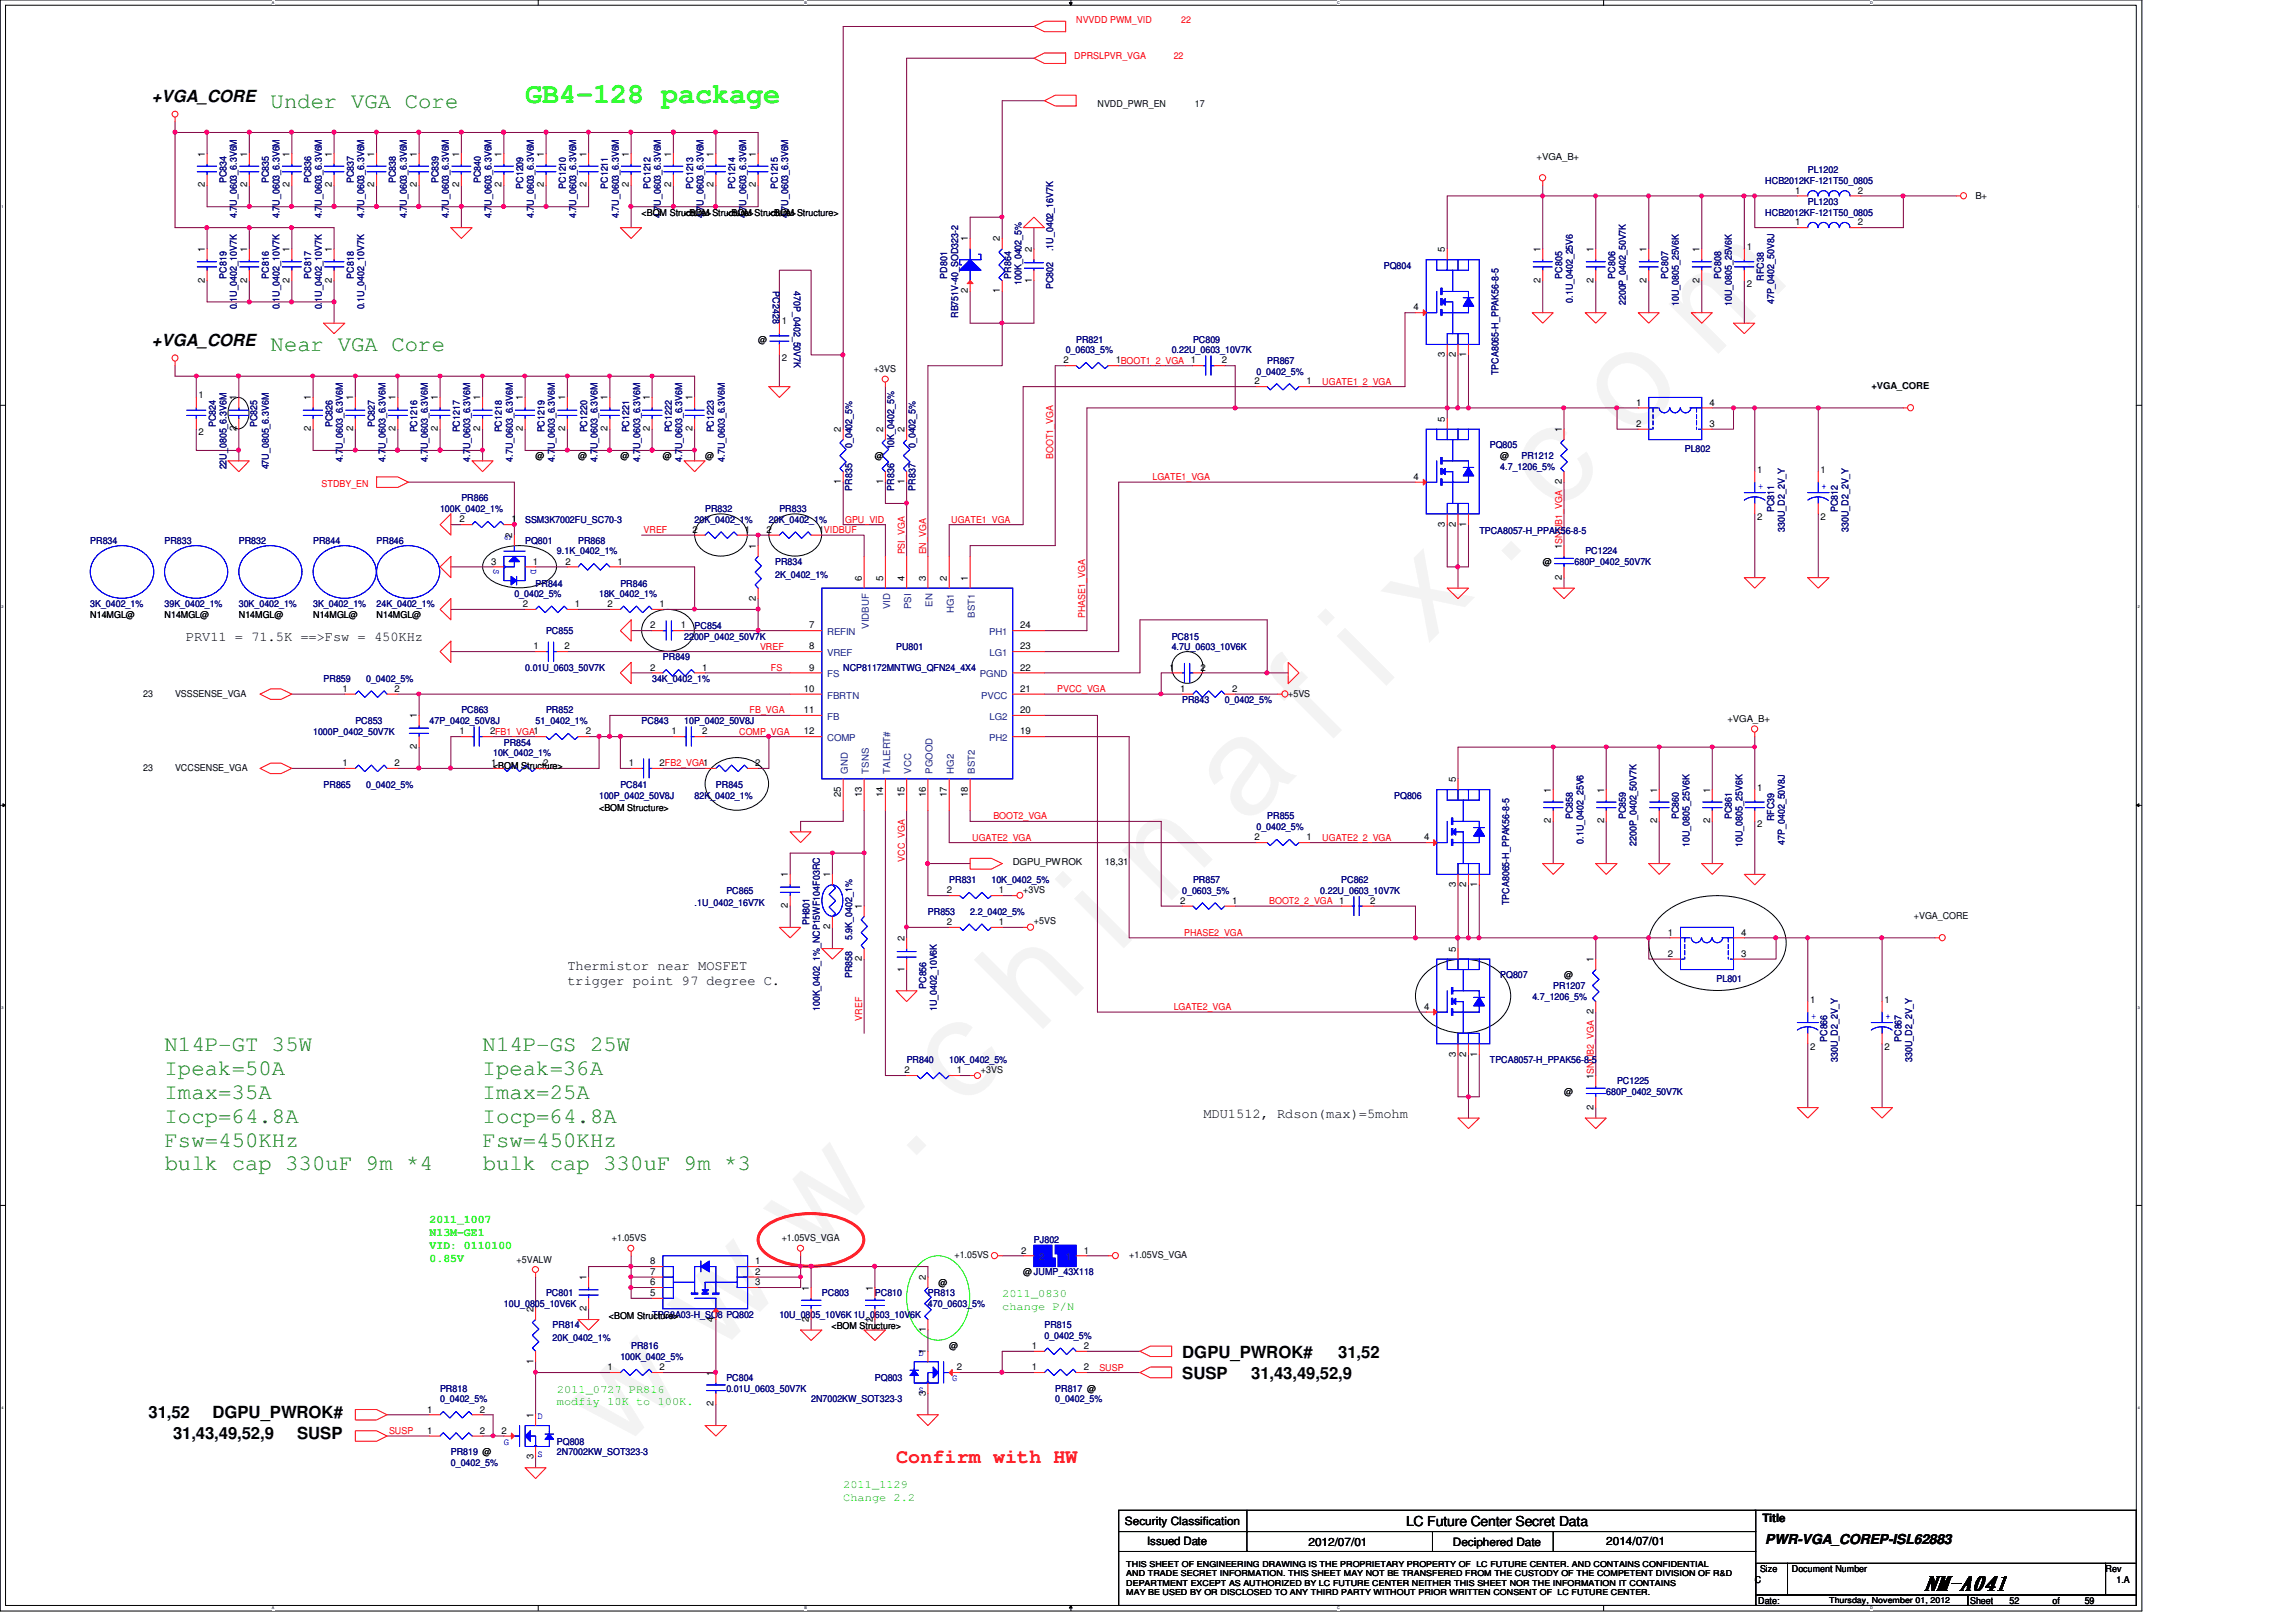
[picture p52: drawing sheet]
<svg xmlns="http://www.w3.org/2000/svg" width="297mm" height="210mm" viewBox="0 0 297 210" stroke-linecap="round" stroke-linejoin="round" font-family="sans-serif">
<defs><g id="words">
<text font-size="17.6" fill="#f0f" x="80.1" y="188" transform="rotate(-45 80.1 188)">w w w . c h i n a f i x . c o m</text>
<text font-size="3.7" fill="#0f0" x="67.9" y="13.3">GB4-128 package</text>
<g font-size="2.9" fill="#008000">
<text x="35" y="13.9">Under VGA Core</text>
<text x="35" y="45.5">Near VGA Core</text>
<text x="21.3" y="136">N14P-GT 35W</text>
<text x="62.4" y="136">N14P-GS 25W</text>
<text x="21.3" y="142.2">Imax=35A</text>
<text x="21.3" y="139.1">Ipeak=50A</text>
<text x="62.4" y="139.1">Ipeak=36A</text>
<text x="62.4" y="142.2">Imax=25A</text>
<text x="21.3" y="145.3">Iocp=64.8A</text>
<text x="21.3" y="148.4">Fsw=450KHz</text>
<text x="62.4" y="145.3">Iocp=64.8A</text>
<text x="62.4" y="148.4">Fsw=450KHz</text>
<text x="21.3" y="151.5">bulk cap 330uF 9m *4</text>
<text x="62.4" y="151.5">bulk cap 330uF 9m *3</text>
</g>
<text font-size="2.6" fill="#f00" x="115.9" y="189.3">Confirm with HW</text>
<text font-size="2.6" x="249" y="205.8">NM-A041</text>
<g font-size="2.2">
<text x="19.6" y="13.2">+VGA_CORE</text>
<text x="19.6" y="44.8">+VGA_CORE</text>
<text x="152.9" y="178.4">SUSP</text>
<text x="152.9" y="175.7">DGPU_PWROK#</text>
<text x="161.9" y="178.4">31,43,49,52,9</text>
<text x="173.1" y="175.7">31,52</text>
<text x="19.2" y="183.5">31,52</text>
<text x="27.5" y="183.5">DGPU_PWROK#</text>
<text x="22.4" y="186.2">31,43,49,52,9</text>
<text x="38.4" y="186.2">SUSP</text>
</g>
<g font-size="1.8">
<text x="24" y="83">PRV11 = 71.5K ==&gt;Fsw = 450KHz</text>
<text x="73.4" y="125.5">Thermistor near MOSFET</text>
<text x="73.4" y="127.4">trigger point 97 degree C.</text>
<text x="155.7" y="144.7">MDU1512, Rdson(max)=5mohm</text>
<text x="181.9" y="197.5">LC Future Center Secret Data</text>
<text x="228.4" y="199.8">PWR-VGA_COREP-ISL62883</text>
</g>
<g font-size="1.5" fill="#0f0">
<text x="55.6" y="158.3">2011_1007</text>
<text x="55.6" y="160">N13M-GE1</text>
<text x="55.6" y="161.7">VID: 0110100</text>
<text x="55.6" y="163.4">0.85V</text>
<text x="129.7" y="167.9">2011_0830</text>
<text x="129.7" y="169.5">change P/N</text>
<text x="72" y="180.2">2011_0727 PR816</text>
<text x="72" y="181.9">modfiy 10K to 100K.</text>
<text x="109.1" y="192.6">2011_1129</text>
<text x="109.1" y="194.2">Change 2.2</text>
</g>
<g font-size="1.5">
<text x="145.5" y="197.4">Security Classification</text>
<text x="228" y="196.9">Title</text>
<text x="148.4" y="199.9">Issued Date</text>
<text x="169.3" y="200.1">2012/07/01</text>
<text x="188" y="200.1">Deciphered Date</text>
<text x="207.8" y="199.9">2014/07/01</text>
</g>
<g font-size="1.2" fill="#f00">
<text x="139.2" y="2.9">NVVDD PWM_VID</text>
<text x="152.8" y="2.9">22</text>
<text x="139" y="7.6">DPRSLPVR_VGA</text>
<text x="151.8" y="7.6">22</text>
<text x="171.1" y="49.8">UGATE1_2_VGA</text>
<text x="136.3" y="59.4" transform="rotate(-90 136.3 59.4)">BOOT1_VGA</text>
<text x="41.6" y="63">STDBY_EN</text>
<text x="149.1" y="62.1">LGATE1_VGA</text>
<text x="83.3" y="69">VREF</text>
<text x="109.3" y="67.6">GPU_VID</text>
<text x="117" y="71.8" transform="rotate(-90 117 71.8)">PSI_VGA</text>
<text x="119.8" y="71.8" transform="rotate(-90 119.8 71.8)">EN_VGA</text>
<text x="123.1" y="67.6">UGATE1_VGA</text>
<text x="140.4" y="80" transform="rotate(-90 140.4 80)">PHASE1_VGA</text>
<text x="98.3" y="84.1">VREF</text>
<text x="99.7" y="86.8">FS</text>
<text x="136.8" y="89.6">PVCC_VGA</text>
<text x="95.6" y="95.1">COMP_VGA</text>
<text x="97" y="92.3">FB_VGA</text>
<text x="128.5" y="106">BOOT2_VGA</text>
<text x="117" y="111.5" transform="rotate(-90 117 111.5)">VCC_VGA</text>
<text x="125.8" y="108.8">UGATE2_VGA</text>
<text x="171.1" y="108.8">UGATE2_2_VGA</text>
<text x="164.2" y="117">BOOT2_2_VGA 1</text>
<text x="153.2" y="121.1">PHASE2_VGA</text>
<text x="151.8" y="130.7">LGATE2_VGA</text>
<text x="111.5" y="132.1" transform="rotate(-90 111.5 132.1)">VREF</text>
<text x="142.2" y="177.4">SUSP</text>
<text x="50.3" y="185.6">SUSP</text>
</g>
<g font-size="1.2">
<text x="142" y="13.9">NVDD_PWR_EN</text>
<text x="154.6" y="13.9">17</text>
<text x="26.5" y="20.3" transform="rotate(-90 26.5 20.3)">1</text>
<text x="32" y="20.3" transform="rotate(-90 32 20.3)">1</text>
<text x="37.5" y="20.3" transform="rotate(-90 37.5 20.3)">1</text>
<text x="42.9" y="20.3" transform="rotate(-90 42.9 20.3)">1</text>
<text x="48.4" y="20.3" transform="rotate(-90 48.4 20.3)">1</text>
<text x="53.9" y="20.3" transform="rotate(-90 53.9 20.3)">1</text>
<text x="59.4" y="20.3" transform="rotate(-90 59.4 20.3)">1</text>
<text x="64.9" y="20.3" transform="rotate(-90 64.9 20.3)">1</text>
<text x="70.4" y="20.3" transform="rotate(-90 70.4 20.3)">1</text>
<text x="75.9" y="20.3" transform="rotate(-90 75.9 20.3)">1</text>
<text x="81.4" y="20.3" transform="rotate(-90 81.4 20.3)">1</text>
<text x="86.8" y="20.3" transform="rotate(-90 86.8 20.3)">1</text>
<text x="92.3" y="20.3" transform="rotate(-90 92.3 20.3)">1</text>
<text x="97.8" y="20.3" transform="rotate(-90 97.8 20.3)">1</text>
<text x="198.8" y="20.7">+VGA_B+</text>
<text x="26.5" y="24.3" transform="rotate(-90 26.5 24.3)">2</text>
<text x="32" y="24.3" transform="rotate(-90 32 24.3)">2</text>
<text x="37.5" y="24.3" transform="rotate(-90 37.5 24.3)">2</text>
<text x="42.9" y="24.3" transform="rotate(-90 42.9 24.3)">2</text>
<text x="48.4" y="24.3" transform="rotate(-90 48.4 24.3)">2</text>
<text x="53.9" y="24.3" transform="rotate(-90 53.9 24.3)">2</text>
<text x="59.4" y="24.3" transform="rotate(-90 59.4 24.3)">2</text>
<text x="64.9" y="24.3" transform="rotate(-90 64.9 24.3)">2</text>
<text x="70.4" y="24.3" transform="rotate(-90 70.4 24.3)">2</text>
<text x="75.9" y="24.3" transform="rotate(-90 75.9 24.3)">2</text>
<text x="81.4" y="24.3" transform="rotate(-90 81.4 24.3)">2</text>
<text x="83" y="27.9">&lt;BOM Structure&gt;</text>
<text x="86.8" y="24.3" transform="rotate(-90 86.8 24.3)">2</text>
<text x="88.5" y="27.9">&lt;BOM Structure&gt;</text>
<text x="92.3" y="24.3" transform="rotate(-90 92.3 24.3)">2</text>
<text x="94" y="27.9">&lt;BOM Structure&gt;</text>
<text x="97.8" y="24.3" transform="rotate(-90 97.8 24.3)">2</text>
<text x="99.5" y="27.9">&lt;BOM Structure&gt;</text>
<text x="232.2" y="25.1">1</text>
<text x="232.2" y="29.2">1</text>
<text x="240.4" y="25.1">2</text>
<text x="240.4" y="29.2">2</text>
<text x="255.6" y="25.7">B+</text>
<text x="26.5" y="32.6" transform="rotate(-90 26.5 32.6)">1</text>
<text x="32" y="32.6" transform="rotate(-90 32 32.6)">1</text>
<text x="37.5" y="32.6" transform="rotate(-90 37.5 32.6)">1</text>
<text x="42.9" y="32.6" transform="rotate(-90 42.9 32.6)">1</text>
<text x="125.2" y="31.2" transform="rotate(-90 125.2 31.2)">1</text>
<text x="129.4" y="31.2" transform="rotate(-90 129.4 31.2)">2</text>
<text x="133.5" y="32.6" transform="rotate(-90 133.5 32.6)">2</text>
<text x="186.9" y="32.6" transform="rotate(-90 186.9 32.6)">5</text>
<text x="199.3" y="32.6" transform="rotate(-90 199.3 32.6)">1</text>
<text x="206.2" y="32.6" transform="rotate(-90 206.2 32.6)">1</text>
<text x="213" y="32.6" transform="rotate(-90 213 32.6)">1</text>
<text x="219.9" y="32.6" transform="rotate(-90 219.9 32.6)">1</text>
<text x="226" y="32.4">1</text>
<text x="26.5" y="36.6" transform="rotate(-90 26.5 36.6)">2</text>
<text x="32" y="36.6" transform="rotate(-90 32 36.6)">2</text>
<text x="37.5" y="36.6" transform="rotate(-90 37.5 36.6)">2</text>
<text x="42.9" y="36.6" transform="rotate(-90 42.9 36.6)">2</text>
<text x="101.1" y="42">1</text>
<text x="125.2" y="38" transform="rotate(-90 125.2 38)">2</text>
<text x="129.4" y="38" transform="rotate(-90 129.4 38)">1</text>
<text x="133.5" y="36.6" transform="rotate(-90 133.5 36.6)">1</text>
<text x="182.9" y="40.2">4</text>
<text x="199.3" y="36.6" transform="rotate(-90 199.3 36.6)">2</text>
<text x="206.2" y="36.6" transform="rotate(-90 206.2 36.6)">2</text>
<text x="213" y="36.6" transform="rotate(-90 213 36.6)">2</text>
<text x="219.9" y="36.6" transform="rotate(-90 219.9 36.6)">2</text>
<text x="226" y="37.1">2</text>
<text x="98.1" y="44.3">@</text>
<text x="101.1" y="46.7">2</text>
<text x="137.6" y="47">2</text>
<text x="144.4" y="47">1BOOT1_2_VGA 1</text>
<text x="158.1" y="47">2</text>
<text x="186.9" y="46.2" transform="rotate(-90 186.9 46.2)">3</text>
<text x="188.3" y="46.2" transform="rotate(-90 188.3 46.2)">2</text>
<text x="189.7" y="46.2" transform="rotate(-90 189.7 46.2)">1</text>
<text x="25.7" y="51.6">1</text>
<text x="30.6" y="51.8" transform="rotate(-90 30.6 51.8)">1</text>
<text x="40.2" y="51.8" transform="rotate(-90 40.2 51.8)">1</text>
<text x="45.7" y="51.8" transform="rotate(-90 45.7 51.8)">1</text>
<text x="51.2" y="51.8" transform="rotate(-90 51.2 51.8)">1</text>
<text x="56.6" y="51.8" transform="rotate(-90 56.6 51.8)">1</text>
<text x="62.1" y="51.8" transform="rotate(-90 62.1 51.8)">1</text>
<text x="67.6" y="51.8" transform="rotate(-90 67.6 51.8)">1</text>
<text x="73.1" y="51.8" transform="rotate(-90 73.1 51.8)">1</text>
<text x="78.6" y="51.8" transform="rotate(-90 78.6 51.8)">1</text>
<text x="84.1" y="51.8" transform="rotate(-90 84.1 51.8)">1</text>
<text x="89.6" y="51.8" transform="rotate(-90 89.6 51.8)">1</text>
<text x="113.1" y="48.2">+3VS</text>
<text x="162.3" y="49.7">2</text>
<text x="169" y="49.7">1</text>
<text x="211.7" y="52.5">1</text>
<text x="221.1" y="52.5">4</text>
<text x="242.1" y="50.4">+VGA_CORE</text>
<text x="25.7" y="56.3">2</text>
<text x="30.6" y="55.8" transform="rotate(-90 30.6 55.8)">2</text>
<text x="40.2" y="55.8" transform="rotate(-90 40.2 55.8)">2</text>
<text x="45.7" y="55.8" transform="rotate(-90 45.7 55.8)">2</text>
<text x="51.2" y="55.8" transform="rotate(-90 51.2 55.8)">2</text>
<text x="56.6" y="55.8" transform="rotate(-90 56.6 55.8)">2</text>
<text x="62.1" y="55.8" transform="rotate(-90 62.1 55.8)">2</text>
<text x="67.6" y="55.8" transform="rotate(-90 67.6 55.8)">2</text>
<text x="69.3" y="59.4">@</text>
<text x="73.1" y="55.8" transform="rotate(-90 73.1 55.8)">2</text>
<text x="74.8" y="59.4">@</text>
<text x="78.6" y="55.8" transform="rotate(-90 78.6 55.8)">2</text>
<text x="80.3" y="59.4">@</text>
<text x="84.1" y="55.8" transform="rotate(-90 84.1 55.8)">2</text>
<text x="85.8" y="59.4">@</text>
<text x="89.6" y="55.8" transform="rotate(-90 89.6 55.8)">2</text>
<text x="91.2" y="59.4">@</text>
<text x="108.8" y="55.9" transform="rotate(-90 108.8 55.9)">2</text>
<text x="113.2" y="59.4">@</text>
<text x="114.3" y="55.9" transform="rotate(-90 114.3 55.9)">2</text>
<text x="117" y="55.9" transform="rotate(-90 117 55.9)">2</text>
<text x="186.9" y="54.6" transform="rotate(-90 186.9 54.6)">5</text>
<text x="194.1" y="59.4">@</text>
<text x="202.1" y="55.9" transform="rotate(-90 202.1 55.9)">1</text>
<text x="211.7" y="55.2">2</text>
<text x="221.1" y="55.2">3</text>
<text x="108.8" y="62.7" transform="rotate(-90 108.8 62.7)">1</text>
<text x="114.3" y="62.7" transform="rotate(-90 114.3 62.7)">1</text>
<text x="117" y="62.7" transform="rotate(-90 117 62.7)">1</text>
<text x="182.9" y="62.1">4</text>
<text x="227.3" y="61.2">1</text>
<text x="235.5" y="61.2">1</text>
<text x="59.4" y="67.6">2</text>
<text x="66.2" y="67.6">1</text>
<text x="66.2" y="69.6" transform="rotate(-90 66.2 69.6)">2</text>
<text x="89.6" y="69">2</text>
<text x="96.3" y="69">1</text>
<text x="97.8" y="71" transform="rotate(-90 97.8 71)">1</text>
<text x="99.2" y="69">2</text>
<text x="105.9" y="69">1VIDBUF</text>
<text x="186.9" y="68.2" transform="rotate(-90 186.9 68.2)">3</text>
<text x="188.3" y="68.2" transform="rotate(-90 188.3 68.2)">2</text>
<text x="189.7" y="68.2" transform="rotate(-90 189.7 68.2)">1</text>
<text x="202.1" y="71" transform="rotate(-90 202.1 71)">1SNUB1_VGA 2</text>
<text x="227.3" y="67.3">2</text>
<text x="235.5" y="67.3">2</text>
<text x="63.5" y="73.1">3</text>
<text x="68.9" y="73.1">1</text>
<text x="73.1" y="73.1">2</text>
<text x="79.9" y="73.1">1</text>
<text x="97.8" y="77.8" transform="rotate(-90 97.8 77.8)">2</text>
<text x="111.5" y="75.1" transform="rotate(-90 111.5 75.1)">6</text>
<text x="114.3" y="75.1" transform="rotate(-90 114.3 75.1)">5</text>
<text x="117" y="75.1" transform="rotate(-90 117 75.1)">4</text>
<text x="119.8" y="75.1" transform="rotate(-90 119.8 75.1)">3</text>
<text x="122.5" y="75.1" transform="rotate(-90 122.5 75.1)">2</text>
<text x="125.2" y="75.1" transform="rotate(-90 125.2 75.1)">1</text>
<text x="199.6" y="73.2">@</text>
<text x="202.1" y="75" transform="rotate(-90 202.1 75)">2</text>
<text x="11.7" y="80">N14MGL@</text>
<text x="21.3" y="80">N14MGL@</text>
<text x="30.9" y="80">N14MGL@</text>
<text x="40.5" y="80">N14MGL@</text>
<text x="48.7" y="80">N14MGL@</text>
<text x="67.6" y="78.6">2</text>
<text x="74.4" y="78.6">1</text>
<text x="78.6" y="78.6">2</text>
<text x="84.1" y="81.3">2</text>
<text x="85.3" y="78.6">1</text>
<text x="88.1" y="81.3">1</text>
<text x="104.7" y="81.3">7</text>
<text x="132" y="81.3">24</text>
<text x="44.3" y="89.5">1</text>
<text x="51.1" y="89.5">2</text>
<text x="69" y="84">1</text>
<text x="73" y="84">2</text>
<text x="84.1" y="86.8">2</text>
<text x="90.8" y="86.8">1</text>
<text x="104" y="89.5">10</text>
<text x="104.7" y="84">8</text>
<text x="104.7" y="86.8">9</text>
<text x="132" y="89.5">21</text>
<text x="132" y="84">23</text>
<text x="132" y="86.8">22</text>
<text x="151.3" y="86.8">1</text>
<text x="152.7" y="89.5">1</text>
<text x="155.3" y="86.8">2</text>
<text x="159.4" y="89.5">2</text>
<text x="18.5" y="90.2">23</text>
<text x="22.6" y="90.2">VSSSENSE_VGA</text>
<text x="53.9" y="93" transform="rotate(-90 53.9 93)">1</text>
<text x="59.4" y="95">1</text>
<text x="63.4" y="95">2FB1_VGA1</text>
<text x="75.8" y="95">2</text>
<text x="86.9" y="95">1</text>
<text x="90.8" y="95">2</text>
<text x="104" y="92.3">11</text>
<text x="104" y="95">12</text>
<text x="132" y="95">19</text>
<text x="132" y="92.3">20</text>
<text x="166.7" y="90.2">+5VS</text>
<text x="223.5" y="93.4">+VGA_B+</text>
<text x="18.5" y="99.7">23</text>
<text x="22.6" y="99.7">VCCSENSE_VGA</text>
<text x="44.3" y="99.1">1</text>
<text x="51.1" y="99.1">2</text>
<text x="53.9" y="97" transform="rotate(-90 53.9 97)">2</text>
<text x="63.5" y="99.1">1</text>
<text x="63.8" y="99.5">&lt;BOM Structure&gt;</text>
<text x="70.3" y="99.1">2</text>
<text x="81.4" y="99.1">1</text>
<text x="85.3" y="99.1">2FB2_VGA1</text>
<text x="97.7" y="99.1">2</text>
<text x="188.3" y="101.2" transform="rotate(-90 188.3 101.2)">5</text>
<text x="77.5" y="104.9">&lt;BOM Structure&gt;</text>
<text x="108.8" y="103.1" transform="rotate(-90 108.8 103.1)">25</text>
<text x="111.5" y="103.1" transform="rotate(-90 111.5 103.1)">13</text>
<text x="114.3" y="103.1" transform="rotate(-90 114.3 103.1)">14</text>
<text x="117" y="103.1" transform="rotate(-90 117 103.1)">15</text>
<text x="119.8" y="103.1" transform="rotate(-90 119.8 103.1)">16</text>
<text x="122.5" y="103.1" transform="rotate(-90 122.5 103.1)">17</text>
<text x="125.2" y="103.1" transform="rotate(-90 125.2 103.1)">18</text>
<text x="200.7" y="106.6" transform="rotate(-90 200.7 106.6)">2</text>
<text x="200.7" y="102.6" transform="rotate(-90 200.7 102.6)">1</text>
<text x="207.5" y="106.6" transform="rotate(-90 207.5 106.6)">2</text>
<text x="207.5" y="102.6" transform="rotate(-90 207.5 102.6)">1</text>
<text x="214.4" y="106.6" transform="rotate(-90 214.4 106.6)">2</text>
<text x="214.4" y="102.6" transform="rotate(-90 214.4 102.6)">1</text>
<text x="221.2" y="106.6" transform="rotate(-90 221.2 106.6)">2</text>
<text x="221.2" y="102.6" transform="rotate(-90 221.2 102.6)">1</text>
<text x="227.3" y="102.3">1</text>
<text x="227.3" y="107">2</text>
<text x="101.9" y="113.5" transform="rotate(-90 101.9 113.5)">1</text>
<text x="107.4" y="113.5" transform="rotate(-90 107.4 113.5)">1</text>
<text x="131" y="112">DGPU_PWROK</text>
<text x="143" y="112">18,31</text>
<text x="162.3" y="108.8">2</text>
<text x="169" y="108.8">1</text>
<text x="184.2" y="108.8">4</text>
<text x="101.9" y="117.6" transform="rotate(-90 101.9 117.6)">2</text>
<text x="111.5" y="117.6" transform="rotate(-90 111.5 117.6)">1</text>
<text x="122.5" y="115.6">2</text>
<text x="122.5" y="119.7">2</text>
<text x="129.2" y="115.6">1</text>
<text x="129.2" y="119.7">1</text>
<text x="132.4" y="115.5">+3VS</text>
<text x="133.8" y="119.6">+5VS</text>
<text x="152.7" y="117">2</text>
<text x="159.4" y="117">1</text>
<text x="177.2" y="117">2</text>
<text x="188.3" y="114.8" transform="rotate(-90 188.3 114.8)">3</text>
<text x="189.7" y="114.8" transform="rotate(-90 189.7 114.8)">2</text>
<text x="191.1" y="114.8" transform="rotate(-90 191.1 114.8)">1</text>
<text x="247.6" y="119">+VGA_CORE</text>
<text x="107.4" y="120.3" transform="rotate(-90 107.4 120.3)">2</text>
<text x="111.5" y="124.4" transform="rotate(-90 111.5 124.4)">2</text>
<text x="117" y="125.8" transform="rotate(-90 117 125.8)">1</text>
<text x="117" y="121.8" transform="rotate(-90 117 121.8)">2</text>
<text x="188.3" y="123.1" transform="rotate(-90 188.3 123.1)">5</text>
<text x="206.2" y="124.5" transform="rotate(-90 206.2 124.5)">1</text>
<text x="215.8" y="121.1">1</text>
<text x="215.8" y="123.8">2</text>
<text x="225.3" y="123.8">3</text>
<text x="225.3" y="121.1">4</text>
<text x="184.2" y="130.7">4</text>
<text x="202.3" y="126.6">@</text>
<text x="234.2" y="129.8">1</text>
<text x="243.8" y="129.8">1</text>
<text x="188.3" y="136.7" transform="rotate(-90 188.3 136.7)">3</text>
<text x="189.7" y="136.7" transform="rotate(-90 189.7 136.7)">2</text>
<text x="191.1" y="136.7" transform="rotate(-90 191.1 136.7)">1</text>
<text x="234.2" y="135.8">2</text>
<text x="243.8" y="135.8">2</text>
<text x="117" y="138.9">2</text>
<text x="123.8" y="138.9">1</text>
<text x="126.9" y="138.9">+3VS</text>
<text x="202.3" y="141.7">@</text>
<text x="206.2" y="143.6" transform="rotate(-90 206.2 143.6)">2</text>
<text x="206.2" y="139.6" transform="rotate(-90 206.2 139.6)">1SNUB2_VGA 2</text>
<text x="79.2" y="160.7">+1.05VS</text>
<text x="101.1" y="160.7">+1.05VS_VGA</text>
<text x="66.8" y="163.4">+5VALW</text>
<text x="75.9" y="165.7" transform="rotate(-90 75.9 165.7)">1</text>
<text x="84.1" y="165">7</text>
<text x="84.1" y="163.6">8</text>
<text x="84.1" y="166.3">6</text>
<text x="84.1" y="167.7">5</text>
<text x="97.7" y="163.6">1</text>
<text x="97.7" y="165">2</text>
<text x="97.7" y="166.3">3</text>
<text x="104.6" y="167" transform="rotate(-90 104.6 167)">1</text>
<text x="112.9" y="167" transform="rotate(-90 112.9 167)">1</text>
<text x="119.8" y="165.7" transform="rotate(-90 119.8 165.7)">2</text>
<text x="121.4" y="166.4">@</text>
<text x="123.5" y="162.9">+1.05VS</text>
<text x="132.1" y="162.2">2</text>
<text x="132.4" y="165.1">@ JUMP_43X118</text>
<text x="140.2" y="162.2">1</text>
<text x="146.1" y="162.9">+1.05VS_VGA</text>
<text x="69" y="169.8" transform="rotate(-90 69 169.8)">2</text>
<text x="75.9" y="169.7" transform="rotate(-90 75.9 169.7)">2</text>
<text x="78.8" y="170.6">&lt;BOM Structure&gt;</text>
<text x="92.3" y="171" transform="rotate(-90 92.3 171)">4</text>
<text x="104.6" y="171" transform="rotate(-90 104.6 171)">2</text>
<text x="107.6" y="172">&lt;BOM Structure&gt;</text>
<text x="112.9" y="171" transform="rotate(-90 112.9 171)">2</text>
<text x="119.8" y="172.4" transform="rotate(-90 119.8 172.4)">1</text>
<text x="69" y="176.5" transform="rotate(-90 69 176.5)">1</text>
<text x="78.6" y="177.3">1</text>
<text x="85.3" y="177.3">2</text>
<text x="92.3" y="178" transform="rotate(-90 92.3 178)">1</text>
<text x="119.8" y="175.3" transform="rotate(-90 119.8 175.3)">1</text>
<text x="122.8" y="174.6">@</text>
<text x="123.8" y="177.3">2</text>
<text x="133.5" y="174.6">1</text>
<text x="133.5" y="177.3">1</text>
<text x="140.2" y="174.6">2</text>
<text x="140.2" y="177.3">2</text>
<text x="55.3" y="185.5">1</text>
<text x="55.3" y="182.8">1</text>
<text x="62.1" y="185.5">2</text>
<text x="62.1" y="182.8">2</text>
<text x="64.9" y="185.5">2</text>
<text x="69" y="183.5" transform="rotate(-90 69 183.5)">1</text>
<text x="92.3" y="182" transform="rotate(-90 92.3 182)">2</text>
<text x="119.8" y="180.6" transform="rotate(-90 119.8 180.6)">3</text>
<text x="69" y="188.8" transform="rotate(-90 69 188.8)">3</text>
<text x="227.7" y="203.5">Size</text>
<text x="231.8" y="203.5">Document Number</text>
<text x="272.4" y="203.5">Rev</text>
<text x="227" y="204.8">C</text>
<text x="227.5" y="207.6">Date:</text>
<text x="254.9" y="207.6">Sheet</text>
<text x="260" y="207.6">52</text>
<text x="265.6" y="207.6">of</text>
<text x="269.7" y="207.6">59</text>
<text x="273.8" y="204.8">1.A</text>
</g>
<g font-size="1.2" fill="#000080">
<text x="29.3" y="23.7" transform="rotate(-90 29.3 23.7)">PC834</text>
<text x="34.8" y="23.7" transform="rotate(-90 34.8 23.7)">PC835</text>
<text x="40.3" y="23.7" transform="rotate(-90 40.3 23.7)">PC836</text>
<text x="45.8" y="23.7" transform="rotate(-90 45.8 23.7)">PC837</text>
<text x="51.2" y="23.7" transform="rotate(-90 51.2 23.7)">PC838</text>
<text x="56.7" y="23.7" transform="rotate(-90 56.7 23.7)">PC839</text>
<text x="62.2" y="23.7" transform="rotate(-90 62.2 23.7)">PC840</text>
<text x="228.4" y="23.7">HCB2012KF-121T50_0805</text>
<text x="233.9" y="22.4">PL1202</text>
<text x="30.6" y="28.2" transform="rotate(-90 30.6 28.2)">4.7U_0603_6.3V6M</text>
<text x="36.1" y="28.2" transform="rotate(-90 36.1 28.2)">4.7U_0603_6.3V6M</text>
<text x="41.7" y="28.2" transform="rotate(-90 41.7 28.2)">4.7U_0603_6.3V6M</text>
<text x="47.1" y="28.2" transform="rotate(-90 47.1 28.2)">4.7U_0603_6.3V6M</text>
<text x="52.6" y="28.2" transform="rotate(-90 52.6 28.2)">4.7U_0603_6.3V6M</text>
<text x="58.1" y="28.2" transform="rotate(-90 58.1 28.2)">4.7U_0603_6.3V6M</text>
<text x="63.6" y="28.2" transform="rotate(-90 63.6 28.2)">4.7U_0603_6.3V6M</text>
<text x="67.7" y="24.4" transform="rotate(-90 67.7 24.4)">PC1209</text>
<text x="69.1" y="28.2" transform="rotate(-90 69.1 28.2)">4.7U_0603_6.3V6M</text>
<text x="73.2" y="24.4" transform="rotate(-90 73.2 24.4)">PC1210</text>
<text x="74.5" y="28.2" transform="rotate(-90 74.5 28.2)">4.7U_0603_6.3V6M</text>
<text x="78.7" y="24.4" transform="rotate(-90 78.7 24.4)">PC1211</text>
<text x="80" y="28.2" transform="rotate(-90 80 28.2)">4.7U_0603_6.3V6M</text>
<text x="84.2" y="24.4" transform="rotate(-90 84.2 24.4)">PC1212</text>
<text x="85.5" y="28.2" transform="rotate(-90 85.5 28.2)">4.7U_0603_6.3V6M</text>
<text x="89.7" y="24.4" transform="rotate(-90 89.7 24.4)">PC1213</text>
<text x="91" y="28.2" transform="rotate(-90 91 28.2)">4.7U_0603_6.3V6M</text>
<text x="95.1" y="24.4" transform="rotate(-90 95.1 24.4)">PC1214</text>
<text x="96.5" y="28.2" transform="rotate(-90 96.5 28.2)">4.7U_0603_6.3V6M</text>
<text x="100.6" y="24.4" transform="rotate(-90 100.6 24.4)">PC1215</text>
<text x="102" y="28.2" transform="rotate(-90 102 28.2)">4.7U_0603_6.3V6M</text>
<text x="228.4" y="27.9">HCB2012KF-121T50_0805</text>
<text x="233.9" y="26.5">PL1203</text>
<text x="136.3" y="32.5" transform="rotate(-90 136.3 32.5)">.1U_0402_16V7K</text>
<text x="179" y="34.8">PQ804</text>
<text x="29.3" y="36.1" transform="rotate(-90 29.3 36.1)">PC819</text>
<text x="30.6" y="40" transform="rotate(-90 30.6 40)">0.1U_0402_10V7K</text>
<text x="34.8" y="36.1" transform="rotate(-90 34.8 36.1)">PC816</text>
<text x="36.1" y="40" transform="rotate(-90 36.1 40)">0.1U_0402_10V7K</text>
<text x="40.3" y="36.1" transform="rotate(-90 40.3 36.1)">PC817</text>
<text x="41.7" y="40" transform="rotate(-90 41.7 40)">0.1U_0402_10V7K</text>
<text x="45.8" y="36.1" transform="rotate(-90 45.8 36.1)">PC818</text>
<text x="47.1" y="40" transform="rotate(-90 47.1 40)">0.1U_0402_10V7K</text>
<text x="100" y="37.7" transform="rotate(90 100 37.7)">PC2428</text>
<text x="102.7" y="37.7" transform="rotate(90 102.7 37.7)">470P_0402_50V7K</text>
<text x="122.6" y="36.1" transform="rotate(-90 122.6 36.1)">PD801</text>
<text x="123.9" y="41.1" transform="rotate(-90 123.9 41.1)">RB751V-40_SOD323-2</text>
<text x="130.8" y="36.1" transform="rotate(-90 130.8 36.1)">PR864</text>
<text x="132.2" y="36.9" transform="rotate(-90 132.2 36.9)">100K_0402_5%</text>
<text x="136.3" y="37.4" transform="rotate(-90 136.3 37.4)">PC802</text>
<text x="202.1" y="36.1" transform="rotate(-90 202.1 36.1)">PC805</text>
<text x="203.5" y="39.2" transform="rotate(-90 203.5 39.2)">0.1U_0402_25V6</text>
<text x="209" y="36.1" transform="rotate(-90 209 36.1)">PC806</text>
<text x="210.4" y="39.5" transform="rotate(-90 210.4 39.5)">2200P_0402_50V7K</text>
<text x="215.8" y="36.1" transform="rotate(-90 215.8 36.1)">PC807</text>
<text x="217.2" y="39.6" transform="rotate(-90 217.2 39.6)">10U_0805_25V6K</text>
<text x="222.7" y="36.1" transform="rotate(-90 222.7 36.1)">PC808</text>
<text x="224.1" y="39.6" transform="rotate(-90 224.1 39.6)">10U_0805_25V6K</text>
<text x="228.2" y="36.3" transform="rotate(-90 228.2 36.3)">RFC38</text>
<text x="229.5" y="39.4" transform="rotate(-90 229.5 39.4)">47P_0402_50V8J</text>
<text x="137.9" y="45.7">0_0603_5%</text>
<text x="139.2" y="44.3">PR821</text>
<text x="151.6" y="45.7">0.22U_0603_10V7K</text>
<text x="154.3" y="44.3">PC809</text>
<text x="164" y="47.1">PR867</text>
<text x="162.6" y="48.5">0_0402_5%</text>
<text x="193.9" y="48.6" transform="rotate(-90 193.9 48.6)">TPCA8065-H_PPAK56-8-5</text>
<text x="27.9" y="55.3" transform="rotate(-90 27.9 55.3)">PC824</text>
<text x="33.3" y="55.3" transform="rotate(-90 33.3 55.3)">PC825</text>
<text x="43" y="55.3" transform="rotate(-90 43 55.3)">PC826</text>
<text x="44.4" y="59.8" transform="rotate(-90 44.4 59.8)">4.7U_0603_6.3V6M</text>
<text x="48.5" y="55.3" transform="rotate(-90 48.5 55.3)">PC827</text>
<text x="49.9" y="59.8" transform="rotate(-90 49.9 59.8)">4.7U_0603_6.3V6M</text>
<text x="54" y="56" transform="rotate(-90 54 56)">PC1216</text>
<text x="55.4" y="59.8" transform="rotate(-90 55.4 59.8)">4.7U_0603_6.3V6M</text>
<text x="59.5" y="56" transform="rotate(-90 59.5 56)">PC1217</text>
<text x="60.8" y="59.8" transform="rotate(-90 60.8 59.8)">4.7U_0603_6.3V6M</text>
<text x="64.9" y="56" transform="rotate(-90 64.9 56)">PC1218</text>
<text x="66.3" y="59.8" transform="rotate(-90 66.3 59.8)">4.7U_0603_6.3V6M</text>
<text x="70.4" y="56" transform="rotate(-90 70.4 56)">PC1219</text>
<text x="71.8" y="59.8" transform="rotate(-90 71.8 59.8)">4.7U_0603_6.3V6M</text>
<text x="75.9" y="56" transform="rotate(-90 75.9 56)">PC1220</text>
<text x="77.3" y="59.8" transform="rotate(-90 77.3 59.8)">4.7U_0603_6.3V6M</text>
<text x="81.4" y="56" transform="rotate(-90 81.4 56)">PC1221</text>
<text x="82.8" y="59.8" transform="rotate(-90 82.8 59.8)">4.7U_0603_6.3V6M</text>
<text x="86.9" y="56" transform="rotate(-90 86.9 56)">PC1222</text>
<text x="88.3" y="59.8" transform="rotate(-90 88.3 59.8)">4.7U_0603_6.3V6M</text>
<text x="92.4" y="56" transform="rotate(-90 92.4 56)">PC1223</text>
<text x="93.8" y="59.8" transform="rotate(-90 93.8 59.8)">4.7U_0603_6.3V6M</text>
<text x="110.2" y="58" transform="rotate(-90 110.2 58)">0_0402_5%</text>
<text x="115.7" y="58.2" transform="rotate(-90 115.7 58.2)">10K_0402_5%</text>
<text x="118.4" y="58" transform="rotate(-90 118.4 58)">0_0402_5%</text>
<text x="192.7" y="58">PQ805</text>
<text x="196.8" y="59.4">PR1212</text>
<text x="218" y="58.5">PL802</text>
<text x="29.3" y="60.7" transform="rotate(-90 29.3 60.7)">22U_0805_6.3V6M</text>
<text x="34.8" y="60.7" transform="rotate(-90 34.8 60.7)">47U_0805_6.3V6M</text>
<text x="59.7" y="64.9">PR866</text>
<text x="110.2" y="63.5" transform="rotate(-90 110.2 63.5)">PR835</text>
<text x="115.7" y="63.5" transform="rotate(-90 115.7 63.5)">PR836</text>
<text x="118.4" y="63.5" transform="rotate(-90 118.4 63.5)">PR837</text>
<text x="194.1" y="60.8">4.7_1206_5%</text>
<text x="11.7" y="70.4">PR834</text>
<text x="21.3" y="70.4">PR833</text>
<text x="30.9" y="70.4">PR832</text>
<text x="40.5" y="70.4">PR844</text>
<text x="48.7" y="70.4">PR846</text>
<text x="56.9" y="66.3">100K_0402_1%</text>
<text x="67.9" y="70.4">PQ801</text>
<text x="67.9" y="67.6">SSM3K7002FU_SC70-3</text>
<text x="72" y="71.8">9.1K_0402_1%</text>
<text x="74.8" y="70.4">PR868</text>
<text x="89.9" y="67.6">20K_0402_1%</text>
<text x="91.2" y="66.3">PR832</text>
<text x="99.5" y="67.6">20K_0402_1%</text>
<text x="100.8" y="66.3">PR833</text>
<text x="191.4" y="69">TPCA8057-H_PPAK56-8-5</text>
<text x="205.1" y="71.8">PC1224</text>
<text x="229.5" y="66.3" transform="rotate(-90 229.5 66.3)">PC811</text>
<text x="230.9" y="68.8" transform="rotate(-90 230.9 68.8)">330U_D2_2V_Y</text>
<text x="237.8" y="66.3" transform="rotate(-90 237.8 66.3)">PC812</text>
<text x="239.1" y="68.8" transform="rotate(-90 239.1 68.8)">330U_D2_2V_Y</text>
<text x="66.5" y="77.3">0_0402_5%</text>
<text x="69.3" y="75.9">PR844</text>
<text x="77.5" y="77.3">18K_0402_1%</text>
<text x="80.3" y="75.9">PR846</text>
<text x="100.3" y="73.2">PR834</text>
<text x="100.3" y="74.8">2K_0402_1%</text>
<text x="203.7" y="73.2">680P_0402_50V7K</text>
<text x="11.7" y="78.6">3K_0402_1%</text>
<text x="21.3" y="78.6">39K_0402_1%</text>
<text x="30.9" y="78.6">30K_0402_1%</text>
<text x="40.5" y="78.6">3K_0402_1%</text>
<text x="48.7" y="78.6">24K_0402_1%</text>
<text x="70.7" y="82">PC855</text>
<text x="88.5" y="82.8">2200P_0402_50V7K</text>
<text x="89.9" y="81.4">PC854</text>
<text x="151.6" y="82.8">PC815</text>
<text x="41.9" y="88.2">PR859</text>
<text x="47.4" y="88.2">0_0402_5%</text>
<text x="67.9" y="86.9">0.01U_0603_50V7K</text>
<text x="84.4" y="88.2">34K_0402_1%</text>
<text x="85.8" y="85.5">PR849</text>
<text x="109.1" y="86.9">NCP81172MNTWG_QFN24_4X4</text>
<text x="115.9" y="84.1">PU801</text>
<text x="151.6" y="84.1">4.7U_0603_10V6K</text>
<text x="40.5" y="95.1">1000P_0402_50V7K</text>
<text x="46" y="93.7">PC853</text>
<text x="55.6" y="93.7">47P_0402_50V8J</text>
<text x="59.7" y="92.3">PC863</text>
<text x="69.3" y="93.7">51_0402_1%</text>
<text x="70.7" y="92.3">PR852</text>
<text x="83" y="93.7">PC843</text>
<text x="88.5" y="93.7">10P_0402_50V8J</text>
<text x="152.9" y="91">PR843</text>
<text x="158.5" y="91">0_0402_5%</text>
<text x="41.9" y="101.9">PR865</text>
<text x="47.4" y="101.9">0_0402_5%</text>
<text x="63.8" y="97.8">10K_0402_1%</text>
<text x="65.2" y="96.5">PR854</text>
<text x="80.3" y="101.9">PC841</text>
<text x="92.6" y="101.9">PR845</text>
<text x="77.5" y="103.3">100P_0402_50V8J</text>
<text x="89.9" y="103.3">82K_0402_1%</text>
<text x="162.6" y="107.4">0_0402_5%</text>
<text x="164" y="106">PR855</text>
<text x="180.4" y="103.3">PQ806</text>
<text x="203.5" y="106" transform="rotate(-90 203.5 106)">PC858</text>
<text x="210.4" y="106" transform="rotate(-90 210.4 106)">PC859</text>
<text x="217.2" y="106" transform="rotate(-90 217.2 106)">PC860</text>
<text x="224.1" y="106" transform="rotate(-90 224.1 106)">PC861</text>
<text x="229.5" y="106.3" transform="rotate(-90 229.5 106.3)">RFC39</text>
<text x="204.8" y="109.2" transform="rotate(-90 204.8 109.2)">0.1U_0402_25V6</text>
<text x="211.7" y="109.4" transform="rotate(-90 211.7 109.4)">2200P_0402_50V7K</text>
<text x="218.6" y="109.6" transform="rotate(-90 218.6 109.6)">10U_0805_25V6K</text>
<text x="225.4" y="109.6" transform="rotate(-90 225.4 109.6)">10U_0805_25V6K</text>
<text x="230.9" y="109.3" transform="rotate(-90 230.9 109.3)">47P_0402_50V8J</text>
<text x="89.9" y="117.3">.1U_0402_16V7K</text>
<text x="94" y="115.7">PC865</text>
<text x="104.7" y="119.7" transform="rotate(-90 104.7 119.7)">PH801</text>
<text x="120.1" y="118.4">PR853</text>
<text x="122.8" y="114.3">PR831</text>
<text x="125.5" y="118.4">2.2_0402_5%</text>
<text x="128.3" y="114.3">10K_0402_5%</text>
<text x="152.9" y="115.7">0_0603_5%</text>
<text x="154.3" y="114.3">PR857</text>
<text x="170.8" y="115.7">0.22U_0603_10V7K</text>
<text x="173.5" y="114.3">PC862</text>
<text x="195.2" y="117.1" transform="rotate(-90 195.2 117.1)">TPCA8065-H_PPAK56-8-5</text>
<text x="110.2" y="121.7" transform="rotate(-90 110.2 121.7)">5.9K_0402_1%</text>
<text x="106.1" y="130.9" transform="rotate(-90 106.1 130.9)">100K_0402_1%_NCP15WF104F03RC</text>
<text x="110.2" y="126.6" transform="rotate(-90 110.2 126.6)">PR858</text>
<text x="119.8" y="128" transform="rotate(-90 119.8 128)">PC856</text>
<text x="121.2" y="130.9" transform="rotate(-90 121.2 130.9)">1U_0402_10V6K</text>
<text x="194.1" y="126.6">PQ807</text>
<text x="198.2" y="129.4">4.7_1206_5%</text>
<text x="201" y="128">PR1207</text>
<text x="222.1" y="127">PL801</text>
<text x="117.3" y="137.6">PR840</text>
<text x="122.8" y="137.6">10K_0402_5%</text>
<text x="192.7" y="137.6">TPCA8057-H_PPAK56-8-5</text>
<text x="236.4" y="134.8" transform="rotate(-90 236.4 134.8)">PC866</text>
<text x="237.8" y="137.4" transform="rotate(-90 237.8 137.4)">330U_D2_2V_Y</text>
<text x="246" y="134.8" transform="rotate(-90 246 134.8)">PC867</text>
<text x="247.4" y="137.4" transform="rotate(-90 247.4 137.4)">330U_D2_2V_Y</text>
<text x="207.8" y="141.7">680P_0402_50V7K</text>
<text x="209.2" y="140.3">PC1225</text>
<text x="133.8" y="160.9">PJ802</text>
<text x="70.7" y="167.8">PC801</text>
<text x="106.3" y="167.8">PC803</text>
<text x="113.2" y="167.8">PC810</text>
<text x="120.1" y="167.8">PR813</text>
<text x="65.2" y="169.2">10U_0805_10V6K</text>
<text x="71.5" y="171.9">PR814</text>
<text x="71.5" y="173.5">20K_0402_1%</text>
<text x="84.4" y="170.5">TPC8A03-H_SO8 PQ802</text>
<text x="100.8" y="170.5">10U_0805_10V6K 1U_0603_10V6K</text>
<text x="120.1" y="169.2">470_0603_5%</text>
<text x="135.1" y="171.9">PR815</text>
<text x="135.1" y="173.3">0_0402_5%</text>
<text x="80.3" y="176">100K_0402_5%</text>
<text x="81.7" y="174.6">PR816</text>
<text x="94" y="178.8">PC804</text>
<text x="113.2" y="178.8">PQ803</text>
<text x="56.9" y="180.1">PR818</text>
<text x="56.9" y="181.5">0_0402_5%</text>
<text x="94" y="180.1">0.01U_0603_50V7K</text>
<text x="104.9" y="181.5">2N7002KW_SOT323-3</text>
<text x="136.5" y="180.1">PR817 @</text>
<text x="136.5" y="181.5">0_0402_5%</text>
<text x="58.3" y="188.3">PR819 @</text>
<text x="58.3" y="189.7">0_0402_5%</text>
<text x="72" y="187">PQ808</text>
<text x="72" y="188.3">2N7002KW_SOT323-3</text>
</g>
<g font-size="1.2" fill="#00f">
<text x="227.5" y="63.3">+</text>
<text x="235.7" y="63.3">+</text>
<text x="65.4" y="69.3" transform="rotate(90 65.4 69.3)">G</text>
<text x="63.8" y="73.7" transform="rotate(90 63.8 73.7)">S</text>
<text x="68.7" y="73.7" transform="rotate(90 68.7 73.7)">D</text>
<text x="234.3" y="131.9">+</text>
<text x="243.9" y="131.9">+</text>
<text x="118.8" y="175.5">D</text>
<text x="123.2" y="178.8">G</text>
<text x="69.6" y="183.7">D</text>
<text x="118.8" y="180.3">S</text>
<text x="65.2" y="187">G</text>
<text x="69.6" y="188.5">S</text>
</g>
<g font-size="1.2" fill="#004080">
<text x="107" y="82.2">REFIN</text>
<text x="112.4" y="81.4" transform="rotate(-90 112.4 81.4)">VIDBUF</text>
<text x="115.1" y="78.9" transform="rotate(-90 115.1 78.9)">VID</text>
<text x="117.9" y="78.8" transform="rotate(-90 117.9 78.8)">PSI</text>
<text x="120.6" y="78.5" transform="rotate(-90 120.6 78.5)">EN</text>
<text x="123.4" y="79.3" transform="rotate(-90 123.4 79.3)">HG1</text>
<text x="126.1" y="79.9" transform="rotate(-90 126.1 79.9)">BST1</text>
<text x="128" y="82.2">PH1</text>
<text x="107" y="84.9">VREF</text>
<text x="107" y="87.7">FS</text>
<text x="126.8" y="87.7">PGND</text>
<text x="128" y="84.9">LG1</text>
<text x="107" y="90.4">FBRTN</text>
<text x="107" y="93.2">FB</text>
<text x="107" y="95.9">COMP</text>
<text x="127" y="90.4">PVCC</text>
<text x="128" y="95.9">PH2</text>
<text x="128" y="93.2">LG2</text>
<text x="109.7" y="100.1" transform="rotate(-90 109.7 100.1)">GND</text>
<text x="112.4" y="100.1" transform="rotate(-90 112.4 100.1)">TSNS</text>
<text x="115.1" y="100.1" transform="rotate(-90 115.1 100.1)">TALERT#</text>
<text x="117.9" y="100.1" transform="rotate(-90 117.9 100.1)">VCC</text>
<text x="120.6" y="100.1" transform="rotate(-90 120.6 100.1)">PGOOD</text>
<text x="123.4" y="100.1" transform="rotate(-90 123.4 100.1)">HG2</text>
<text x="126.1" y="100.1" transform="rotate(-90 126.1 100.1)">BST2</text>
<text x="134.4" y="163.1">2</text>
<text x="137.9" y="163.1">1</text>
</g>
<g font-size="1.1">
<text x="145.7" y="202.7">THIS SHEET OF ENGINEERING DRAWING IS THE PROPRIETARY PROPERTY OF LC FUTURE CENTER. AND CONTAINS CONFIDENTIAL</text>
<text x="145.7" y="204">AND TRADE SECRET INFORMATION. THIS SHEET MAY NOT BE TRANSFERED FROM THE CUSTODY OF THE COMPETENT DIVISION OF R&amp;D</text>
<text x="145.7" y="205.2">DEPARTMENT EXCEPT AS AUTHORIZED BY LC FUTURE CENTER NEITHER THIS SHEET NOR THE INFORMATION IT CONTAINS</text>
<text x="145.7" y="206.4">MAY BE USED BY OR DISCLOSED TO ANY THIRD PARTY WITHOUT PRIOR WRITTEN CONSENT OF LC FUTURE CENTER.</text>
<text x="236.6" y="207.4">Thursday, November 01, 2012</text>
</g>
<g font-size=".5">
<text x="35.2" y=".5">A</text>
<text x="104.1" y=".5">B</text>
<text x="173" y=".5">C</text>
<text x="241.9" y=".5">D</text>
<text x=".2" y="27">1</text>
<text x="276.6" y="27">1</text>
<text x=".2" y="78.7">2</text>
<text x="276.6" y="78.7">2</text>
<text x=".2" y="130.5">3</text>
<text x="276.6" y="130.5">3</text>
<text x=".2" y="182.3">4</text>
<text x="276.6" y="182.3">4</text>
<text x="35.2" y="208.3">A</text>
<text x="104.1" y="208.3">B</text>
<text x="173" y="208.3">C</text>
<text x="241.9" y="208.3">D</text>
</g>
</g></defs>
<path d="M0 0h277.1v208.5h-277.1zM.7 .7h275.7v207.1h-275.7z" fill="none" stroke="#000" stroke-width=".13"/>
<g fill="#fff">
<path d="M35.2 .1h.3v.5h-.3z"/>
<path d="M35.2 207.8h.3v.6h-.3z"/>
</g>
<path d="M69.6 0v.7M69.6 207.8v.6" fill="none" stroke="#000" stroke-width=".13"/>
<g fill="#fff">
<path d="M104.1 .1h.3v.5h-.3z"/>
<path d="M104.1 207.8h.3v.6h-.3z"/>
</g>
<path d="M138.3 .3h.4l-.2 .4zM138.5 0v.7M138.5 207.8l.2 .3h-.4zM138.5 207.8v.6" fill="none" stroke="#000" stroke-width=".13"/>
<path d="M138.3 .3h.4l-.2 .4zM138.5 207.8l.2 .3h-.4z" fill="#000"/>
<g fill="#fff">
<path d="M173 .1h.3v.5h-.3z"/>
<path d="M173 207.8h.3v.6h-.3z"/>
</g>
<path d="M207.5 0v.7M207.5 207.8v.6" fill="none" stroke="#000" stroke-width=".13"/>
<g fill="#fff">
<path d="M241.9 .1h.3v.5h-.3z"/>
<path d="M241.9 207.8h.3v.6h-.3z"/>
<path d="M.2 26.5h.3v.6h-.3z"/>
<path d="M276.5 26.5h.3v.6h-.3z"/>
<path d="M.2 78.3h.3v.6h-.3z"/>
<path d="M276.5 78.3h.3v.6h-.3z"/>
</g>
<path d="M0 52.4h.7M276.4 52.4h.7" fill="none" stroke="#000" stroke-width=".13"/>
<g fill="#fff">
<path d="M.2 130.1h.3v.5h-.3z"/>
<path d="M276.5 130.1h.3v.5h-.3z"/>
</g>
<path d="M0 104.2h.7M.4 104l.3 .2-.3 .2zM276.4 104.2l.3-.2v.4zM276.4 104.2h.7" fill="none" stroke="#000" stroke-width=".13"/>
<path d="M.4 104l.3 .2-.3 .2zM276.4 104.2l.3-.2v.4z" fill="#000"/>
<g fill="#fff">
<path d="M.2 181.9h.3v.5h-.3z"/>
<path d="M276.5 181.9h.3v.5h-.3z"/>
</g>
<path d="M30.2 51.7a1.15 1.15 0 0 1 1.8 .7 2.47 2.47 0 0 1-.8 3 1.18 1.18 0 0 1-1.5-.9 2.66 2.66 0 0 1 .5-2.8zM63.2 71.8a7.2 7.2 0 0 1 8 0 1.84 1.84 0 0 1 0 3.1 7.1 7.1 0 0 1-8 0 1.86 1.86 0 0 1 0-3.1zM0 156h.7M276.4 156h.7" fill="none" stroke="#000" stroke-width=".13"/>
<path d="M117.3 7.5v48M132.4 50h30.1M54.2 99.4h9.6M54.2 89.8h48M58.3 84.3h11M58.3 95.3h1.4M63.8 95.3h5.5M73.4 84.3h28.8M114.5 104.9v34.3M122.8 109h39.7" fill="none" stroke="#800040" stroke-width=".13"/>
<circle cx="54.2" cy="89.8" r=".25" fill="#f0f"/>
<circle cx="54.2" cy="89.8" r=".25" fill="none" stroke="#f0f" stroke-width=".13"/>
<path d="M87.1 17.1h5.5M43.2 36.3v2.8M240.7 25.4h5.5" fill="none" stroke="#800040" stroke-width=".13"/>
<circle cx="87.1" cy="17.1" r=".26" fill="#f0f"/>
<circle cx="87.1" cy="17.1" r=".26" fill="none" stroke="#f0f" stroke-width=".13"/>
<path d="M81.7 17.1h5.4" fill="none" stroke="#800040" stroke-width=".13"/>
<circle cx="87.1" cy="17.1" r=".26" fill="#f0f"/>
<circle cx="87.1" cy="17.1" r=".26" fill="none" stroke="#f0f" stroke-width=".13"/>
<path d="M87.1 17.1v2.8M92.6 17.1v2.8M92.6 24v2.8M98.1 24v2.8" fill="none" stroke="#800040" stroke-width=".13"/>
<circle cx="92.6" cy="17.1" r=".26" fill="#f0f"/>
<circle cx="92.6" cy="17.1" r=".26" fill="none" stroke="#f0f" stroke-width=".13"/>
<path d="M76.2 17.1h5.5v2.8M92.6 17.1h5.5v2.8M81.7 24v2.8M87.1 24v2.8" fill="none" stroke="#800040" stroke-width=".13"/>
<path d="M76 16.9l.1-.1 .2 .2v.3l-.2 .1-.1-.1z" fill-rule="evenodd" fill="#f0f"/>
<path d="M76 16.9l.1-.1 .2 .2v.3l-.2 .1-.1-.1z" fill="none" stroke="#f0f" stroke-width=".13"/>
<circle cx="81.6" cy="17.1" r=".26" fill="#f0f"/>
<circle cx="81.6" cy="17.1" r=".26" fill="none" stroke="#f0f" stroke-width=".13"/>
<path d="M65.2 26.8h5.4M62.4 48.7h5.5" fill="none" stroke="#800040" stroke-width=".13"/>
<path d="M62.2 48.5h.4v.1v.2l-.2 .1-.2-.1z" fill-rule="evenodd" fill="#f0f"/>
<path d="M62.2 48.5h.4v.1v.2l-.2 .1-.2-.1z" fill="none" stroke="#f0f" stroke-width=".13"/>
<path d="M58.3 78.9h9.6M58.3 95.3v4.1M243.5 121.4h6.8" fill="none" stroke="#800040" stroke-width=".13"/>
<circle cx="58.3" cy="99.4" r=".26" fill="#f0f"/>
<circle cx="58.3" cy="99.4" r=".26" fill="none" stroke="#f0f" stroke-width=".13"/>
<path d="M30.9 55.5v4.1M30.9 48.7v2.7" fill="none" stroke="#800040" stroke-width=".13"/>
<circle cx="30.9" cy="48.6" r=".25" fill="#f0f"/>
<circle cx="30.9" cy="48.6" r=".25" fill="none" stroke="#f0f" stroke-width=".13"/>
<path d="M25.4 55.5v2.8M30.9 48.7h-5.5v2.7M54.2 89.8v2.8M54.2 96.7v2.7" fill="none" stroke="#800040" stroke-width=".13"/>
<circle cx="25.4" cy="48.6" r=".25" fill="#f0f"/>
<circle cx="25.4" cy="48.6" r=".25" fill="none" stroke="#f0f" stroke-width=".13"/>
<path d="M65.2 17.1h5.4M129.7 13v15.1M22.6 48.7h2.8" fill="none" stroke="#800040" stroke-width=".13"/>
<circle cx="65.1" cy="17.1" r=".26" fill="#f0f"/>
<circle cx="65.1" cy="17.1" r=".26" fill="none" stroke="#f0f" stroke-width=".13"/>
<path d="M43.2 39.1v2.7M58.3 73.4h5.5" fill="none" stroke="#800040" stroke-width=".13"/>
<circle cx="43.2" cy="39.1" r=".26" fill="#f0f"/>
<circle cx="43.2" cy="39.1" r=".26" fill="none" stroke="#f0f" stroke-width=".13"/>
<path d="M37.8 39.1h5.4M43.2 29.5v2.7" fill="none" stroke="#800040" stroke-width=".13"/>
<circle cx="37.7" cy="39.1" r=".26" fill="#f0f"/>
<circle cx="37.7" cy="39.1" r=".26" fill="none" stroke="#f0f" stroke-width=".13"/>
<path d="M37.8 29.5h5.4" fill="none" stroke="#800040" stroke-width=".13"/>
<circle cx="37.7" cy="29.5" r=".26" fill="#f0f"/>
<circle cx="37.7" cy="29.5" r=".26" fill="none" stroke="#f0f" stroke-width=".13"/>
<path d="M22.6 29.5h4.2M26.8 36.3v2.8M26.8 29.5v2.7M26.8 29.5h5.5M32.3 36.3v2.8M37.8 36.3v2.8" fill="none" stroke="#800040" stroke-width=".13"/>
<circle cx="26.7" cy="29.5" r=".26" fill="#f0f"/>
<circle cx="26.7" cy="29.5" r=".26" fill="none" stroke="#f0f" stroke-width=".13"/>
<path d="M26.8 39.1h11M32.3 29.5v2.7M37.8 29.5v2.7" fill="none" stroke="#800040" stroke-width=".13"/>
<circle cx="32.3" cy="39.1" r=".26" fill="#f0f"/>
<circle cx="32.3" cy="39.1" r=".26" fill="none" stroke="#f0f" stroke-width=".13"/>
<path d="M32.3 29.5h5.5" fill="none" stroke="#800040" stroke-width=".13"/>
<circle cx="32.3" cy="29.5" r=".26" fill="#f0f"/>
<circle cx="32.3" cy="29.5" r=".26" fill="none" stroke="#f0f" stroke-width=".13"/>
<path d="M52.8 62.4h13.7v5.5" fill="none" stroke="#800040" stroke-width=".13"/>
<circle cx="66.5" cy="67.9" r=".26" fill="#f0f"/>
<circle cx="66.5" cy="67.9" r=".26" fill="none" stroke="#f0f" stroke-width=".13"/>
<path d="M199.6 24v1.4M22.6 47.3v1.4M66.5 67.9v1.4M51.5 89.8h2.7M51.5 99.4h2.7M146.1 121.4h37" fill="none" stroke="#800040" stroke-width=".13"/>
<circle cx="54.2" cy="99.4" r=".26" fill="#f0f"/>
<circle cx="54.2" cy="99.4" r=".26" fill="none" stroke="#f0f" stroke-width=".13"/>
<path d="M246.2 25.4h6.9M37.8 89.8h6.8M37.8 99.4h6.8M142 92.6v38.4" fill="none" stroke="#800040" stroke-width=".13"/>
<circle cx="246.2" cy="25.4" r=".26" fill="#f0f"/>
<circle cx="246.2" cy="25.4" r=".26" fill="none" stroke="#f0f" stroke-width=".13"/>
<path d="M59.7 17.1h5.5M58.3 67.9h1.4" fill="none" stroke="#800040" stroke-width=".13"/>
<circle cx="65.1" cy="17.1" r=".26" fill="#f0f"/>
<circle cx="65.1" cy="17.1" r=".26" fill="none" stroke="#f0f" stroke-width=".13"/>
<path d="M65.2 17.1v2.8M70.6 17.1v2.8M70.6 24v2.8M76.2 24v2.8" fill="none" stroke="#800040" stroke-width=".13"/>
<circle cx="70.6" cy="17.1" r=".26" fill="#f0f"/>
<circle cx="70.6" cy="17.1" r=".26" fill="none" stroke="#f0f" stroke-width=".13"/>
<path d="M70.6 17.1h5.6v2.8M65.2 24v2.8h-5.5" fill="none" stroke="#800040" stroke-width=".13"/>
<circle cx="65.1" cy="26.7" r=".26" fill="#f0f"/>
<circle cx="65.1" cy="26.7" r=".26" fill="none" stroke="#f0f" stroke-width=".13"/>
<path d="M54.2 26.8h5.5" fill="none" stroke="#800040" stroke-width=".13"/>
<circle cx="54.2" cy="26.7" r=".26" fill="#f0f"/>
<circle cx="54.2" cy="26.7" r=".26" fill="none" stroke="#f0f" stroke-width=".13"/>
<path d="M48.7 26.8h5.5" fill="none" stroke="#800040" stroke-width=".13"/>
<circle cx="54.2" cy="26.7" r=".26" fill="#f0f"/>
<circle cx="54.2" cy="26.7" r=".26" fill="none" stroke="#f0f" stroke-width=".13"/>
<path d="M48.5 26.5h.2l.2 .1v.3l-.2 .1-.2-.1z" fill-rule="evenodd" fill="#f0f"/>
<path d="M48.5 26.5h.2l.2 .1v.3l-.2 .1-.2-.1z" fill="none" stroke="#f0f" stroke-width=".13"/>
<path d="M43.2 26.8h5.5M54.2 24v2.8" fill="none" stroke="#800040" stroke-width=".13"/>
<path d="M48.5 26.5h.2l.2 .1v.3l-.2 .1-.2-.1z" fill-rule="evenodd" fill="#f0f"/>
<path d="M48.5 26.5h.2l.2 .1v.3l-.2 .1-.2-.1z" fill="none" stroke="#f0f" stroke-width=".13"/>
<circle cx="43.2" cy="26.7" r=".26" fill="#f0f"/>
<circle cx="43.2" cy="26.7" r=".26" fill="none" stroke="#f0f" stroke-width=".13"/>
<path d="M43.2 17.1h11v2.8M48.7 24v2.8" fill="none" stroke="#800040" stroke-width=".13"/>
<path d="M48.5 16.9l.2-.1 .2 .2v.3l-.2 .1-.2-.1z" fill-rule="evenodd" fill="#f0f"/>
<path d="M48.5 16.9l.2-.1 .2 .2v.3l-.2 .1-.2-.1z" fill="none" stroke="#f0f" stroke-width=".13"/>
<circle cx="43.2" cy="17.1" r=".26" fill="#f0f"/>
<circle cx="43.2" cy="17.1" r=".26" fill="none" stroke="#f0f" stroke-width=".13"/>
<path d="M48.7 17.1v2.8M54.2 17.1h5.5" fill="none" stroke="#800040" stroke-width=".13"/>
<circle cx="59.7" cy="17.1" r=".26" fill="#f0f"/>
<circle cx="59.7" cy="17.1" r=".26" fill="none" stroke="#f0f" stroke-width=".13"/>
<circle cx="54.2" cy="17.1" r=".26" fill="#f0f"/>
<circle cx="54.2" cy="17.1" r=".26" fill="none" stroke="#f0f" stroke-width=".13"/>
<path d="M43.2 17.1v2.8M59.7 17.1v2.8M43.2 24v2.8h-5.4M59.7 24v2.8" fill="none" stroke="#800040" stroke-width=".13"/>
<circle cx="43.2" cy="26.7" r=".26" fill="#f0f"/>
<circle cx="43.2" cy="26.7" r=".26" fill="none" stroke="#f0f" stroke-width=".13"/>
<circle cx="37.7" cy="26.7" r=".26" fill="#f0f"/>
<circle cx="37.7" cy="26.7" r=".26" fill="none" stroke="#f0f" stroke-width=".13"/>
<path d="M37.8 17.1h5.4" fill="none" stroke="#800040" stroke-width=".13"/>
<circle cx="37.7" cy="17.1" r=".26" fill="#f0f"/>
<circle cx="37.7" cy="17.1" r=".26" fill="none" stroke="#f0f" stroke-width=".13"/>
<path d="M59.7 26.8v2.7" fill="none" stroke="#800040" stroke-width=".13"/>
<circle cx="59.7" cy="26.7" r=".26" fill="#f0f"/>
<circle cx="59.7" cy="26.7" r=".26" fill="none" stroke="#f0f" stroke-width=".13"/>
<path d="M26.8 17.1h-4.2v12.4M246.2 25.4v4.1h-5.5M144.7 62.4h38.4M142 131h42.5" fill="none" stroke="#800040" stroke-width=".13"/>
<circle cx="22.6" cy="17.1" r=".26" fill="#f0f"/>
<circle cx="22.6" cy="17.1" r=".26" fill="none" stroke="#f0f" stroke-width=".13"/>
<path d="M32.3 17.1h-5.5v2.8M26.8 24v2.8M32.3 24v2.8M37.8 24v2.8" fill="none" stroke="#800040" stroke-width=".13"/>
<circle cx="26.7" cy="17.1" r=".26" fill="#f0f"/>
<circle cx="26.7" cy="17.1" r=".26" fill="none" stroke="#f0f" stroke-width=".13"/>
<path d="M22.6 15.7v1.4M32.3 17.1v2.8M37.8 17.1v2.8M26.8 26.8h11" fill="none" stroke="#800040" stroke-width=".13"/>
<circle cx="32.3" cy="26.7" r=".26" fill="#f0f"/>
<circle cx="32.3" cy="26.7" r=".26" fill="none" stroke="#f0f" stroke-width=".13"/>
<path d="M32.3 17.1h5.5" fill="none" stroke="#800040" stroke-width=".13"/>
<circle cx="32.3" cy="17.1" r=".26" fill="#f0f"/>
<circle cx="32.3" cy="17.1" r=".26" fill="none" stroke="#f0f" stroke-width=".13"/>
<path d="M56.9 58.3h5.5" fill="none" stroke="#800040" stroke-width=".13"/>
<path d="M62.2 58.1l.2-.1 .2 .1v.3l-.2 .1-.2-.1z" fill-rule="evenodd" fill="#f0f"/>
<path d="M62.2 58.1l.2-.1 .2 .1v.3l-.2 .1-.2-.1z" fill="none" stroke="#f0f" stroke-width=".13"/>
<circle cx="56.9" cy="58.2" r=".26" fill="#f0f"/>
<circle cx="56.9" cy="58.2" r=".26" fill="none" stroke="#f0f" stroke-width=".13"/>
<path d="M51.5 58.3h5.4M62.4 55.5v2.8" fill="none" stroke="#800040" stroke-width=".13"/>
<circle cx="56.9" cy="58.2" r=".26" fill="#f0f"/>
<circle cx="56.9" cy="58.2" r=".26" fill="none" stroke="#f0f" stroke-width=".13"/>
<circle cx="51.4" cy="58.2" r=".26" fill="#f0f"/>
<circle cx="51.4" cy="58.2" r=".26" fill="none" stroke="#f0f" stroke-width=".13"/>
<path d="M51.5 48.7h10.9v2.7M56.9 55.5v2.8M62.4 58.3v1.3" fill="none" stroke="#800040" stroke-width=".13"/>
<circle cx="56.9" cy="48.6" r=".25" fill="#f0f"/>
<circle cx="56.9" cy="48.6" r=".25" fill="none" stroke="#f0f" stroke-width=".13"/>
<circle cx="51.4" cy="48.6" r=".25" fill="#f0f"/>
<circle cx="51.4" cy="48.6" r=".25" fill="none" stroke="#f0f" stroke-width=".13"/>
<path d="M40.5 55.5v2.8M40.5 48.7v2.7M46 55.5v2.8M51.5 55.5v2.8M51.5 48.7v2.7M56.9 48.7v2.7" fill="none" stroke="#800040" stroke-width=".13"/>
<circle cx="40.5" cy="48.6" r=".25" fill="#f0f"/>
<circle cx="40.5" cy="48.6" r=".25" fill="none" stroke="#f0f" stroke-width=".13"/>
<path d="M46 48.7v2.7M46 58.3h5.5" fill="none" stroke="#800040" stroke-width=".13"/>
<circle cx="51.4" cy="58.2" r=".26" fill="#f0f"/>
<circle cx="51.4" cy="58.2" r=".26" fill="none" stroke="#f0f" stroke-width=".13"/>
<circle cx="46" cy="58.2" r=".26" fill="#f0f"/>
<circle cx="46" cy="58.2" r=".26" fill="none" stroke="#f0f" stroke-width=".13"/>
<path d="M40.5 58.3h5.5M40.5 48.7h11" fill="none" stroke="#800040" stroke-width=".13"/>
<circle cx="46" cy="48.6" r=".25" fill="#f0f"/>
<circle cx="46" cy="48.6" r=".25" fill="none" stroke="#f0f" stroke-width=".13"/>
<path d="M243.5 121.4v8.2" fill="none" stroke="#800040" stroke-width=".13"/>
<circle cx="243.4" cy="121.4" r=".26" fill="#f0f"/>
<circle cx="243.4" cy="121.4" r=".26" fill="none" stroke="#f0f" stroke-width=".13"/>
<path d="M30.9 48.7h9.6M140.6 52.8v28.8M235.2 52.8h11M233.9 121.4h9.6M243.5 135.1v8.2" fill="none" stroke="#800040" stroke-width=".13"/>
<circle cx="30.9" cy="48.6" r=".25" fill="#f0f"/>
<circle cx="30.9" cy="48.6" r=".25" fill="none" stroke="#f0f" stroke-width=".13"/>
<path d="M25.4 58.3h5.5" fill="none" stroke="#800040" stroke-width=".13"/>
<circle cx="30.9" cy="58.2" r=".26" fill="#f0f"/>
<circle cx="30.9" cy="58.2" r=".26" fill="none" stroke="#f0f" stroke-width=".13"/>
<path d="M63.8 185.8h1.4" fill="none" stroke="#800040" stroke-width=".13"/>
<circle cx="63.8" cy="185.8" r=".25" fill="#f0f"/>
<circle cx="63.8" cy="185.8" r=".25" fill="none" stroke="#f0f" stroke-width=".13"/>
<path d="M117.3 7.5h16.5M129.7 13h5.4M133.8 3.4h-24.7v42.5h-4.2v-10.9h-4.1v6.8M50.1 185.8h5.5M50.1 183.1h5.5M62.4 183.1h1.4v2.7h-1.4" fill="none" stroke="#800040" stroke-width=".13"/>
<g fill="none" stroke="#f00" stroke-width=".13">
<path d="M22.6 15.2v.5M26.8 19.9v1.4M32.3 19.9v1.4M37.8 19.9v1.4M48.7 19.9v1.4M54.2 19.9v1.4M59.7 19.9v1.4M65.2 19.9v1.4M70.6 19.9v1.4M76.2 19.9v1.4M81.7 19.9v1.4M87.1 19.9v1.4"/>
<path d="M92.6 19.9v1.4M98.1 19.9v1.4M133.8 7.5l1.3-.6h2.8v1.3h-2.8zM133.8 3.4l1.3-.6h2.8v1.3h-2.8zM135.1 13l1.4-.7h2.7v1.4h-2.7zM26.8 22.6v1.4M26.8 32.2v1.4M26.8 35v1.3M32.3 32.2v1.4M32.3 35v1.3M32.3 22.6v1.4M37.8 32.2v1.4"/>
<path d="M37.8 35v1.3M37.8 22.6v1.4M43.2 32.2v1.4M43.2 35v1.3M48.7 22.6v1.4M54.2 22.6v1.4M58.3 29.5h2.8l-1.4 1.4zM59.7 22.6v1.4M65.2 22.6v1.4M70.6 22.6v1.4M76.2 22.6v1.4M81.7 22.6v1.4"/>
<path d="M87.1 22.6v1.4M92.6 22.6v1.4M98.1 22.6v1.4M199.6 23.5v.5M239.4 25.4h1.3M239.4 29.5h1.3M253.1 25.4h.5M22.6 46.8v.5M29.5 59.6h2.8l-1.4 1.4zM30.9 51.4v1.4M30.9 54.2v1.3M40.5 51.4v1.4"/>
<path d="M40.5 54.2v1.3M41.9 41.8h2.7l-1.4 1.4zM46 51.4v1.4M46 54.2v1.3M51.5 51.4v1.4M51.5 54.2v1.3M56.9 51.4v1.4M56.9 54.2v1.3M61.1 59.6h2.7l-1.4 1.4zM62.4 51.4v1.4M62.4 54.2v1.3M246.2 52.8h.6"/>
<path d="M48.7 61.7h2.8l1.3 .7-1.3 .7h-2.8zM56.9 73.4l1.4-1.4v2.8zM58.3 77.5v2.7l-1.4-1.3zM58.3 66.5v2.8l-1.4-1.4zM59.7 67.9h1.4M65.2 67.9h1.3M33.6 99.4l1.4-.6h1.4l1.4 .6-1.4 .7h-1.4zM33.6 89.8l1.4-.6h1.4l1.4 .6-1.4 .7h-1.4zM44.6 99.4h1.4M50.1 99.4h1.4M54.2 92.6v1.3M54.2 95.3v1.4"/>
<path d="M56.9 84.3l1.4-1.3v2.7zM63.8 99.4h1.4M243.5 129.6v1.4M243.5 133.7v1.4M250.3 121.4h.6M242.1 143.3h2.7l-1.3 1.4zM46 185.2h2.7l1.4 .6-1.4 .7h-2.7zM46 182.4h2.7l1.4 .7-1.4 .7h-2.7zM55.6 185.8h1.3M55.6 183.1h1.3M61.1 185.8h1.3M61.1 183.1h1.3"/>
<circle cx="22.6" cy="14.8" r=".38"/>
<circle cx="199.6" cy="23" r=".4"/>
<circle cx="254" cy="25.3" r=".39"/>
<circle cx="22.6" cy="46.3" r=".39"/>
<circle cx="247.2" cy="52.8" r=".39"/>
<circle cx="251.3" cy="121.3" r=".39"/>
</g>
<path d="M144.7 195.4h82.4v2.8h-82.4zM144.7 198.2h82.4v2.6h-82.4zM161.3 195.4v5.4M185.3 198.2v2.6M200.9 198.2v2.6M227 195.4h49.4v6.9M144.7 200.8h82.4v7h-82.4zM227.1 202.3h4.2v4.1h-4.2zM227.1 206.4h27.5v1.4h-27.5zM231.3 202.3h41.1v4.1h-41.1zM254.6 206.4h21.8v1.4h-21.8zM272.4 202.3h4v4.1h-4z" fill="none" stroke="#000" stroke-width=".13"/>
<g fill="none" stroke="#00f" stroke-width=".13">
<path d="M25.5 22.2h2.5M25.5 21.5h2.5M25.5 34.5h2.5M25.5 33.9h2.5M26.8 21.3v.2M26.8 22.2v.4M26.8 33.6v.3M26.8 34.5v.5M31 34.5h2.5M31 33.9h2.5M31 22.2h2.5M31 21.5h2.5"/>
<path d="M32.3 33.6v.3M32.3 34.5v.5M32.3 21.3v.2M32.3 22.2v.4M36.5 34.5h2.5M36.5 33.9h2.5M36.5 22.2h2.5M36.5 21.5h2.5M37.8 33.6v.3M37.8 34.5v.5M37.8 21.3v.2M37.8 22.2v.4"/>
<path d="M42 34.5h2.5M42 33.9h2.5M43.2 33.6v.3M43.2 34.5v.5M47.5 22.2h2.4M47.5 21.5h2.4M48.7 21.3v.2M48.7 22.2v.4M53 22.2h2.5M53 21.5h2.5M54.2 21.3v.2M54.2 22.2v.4"/>
<path d="M58.5 22.2h2.4M58.5 21.5h2.4M59.7 21.3v.2M59.7 22.2v.4M64 22.2h2.4M64 21.5h2.4M65.2 21.3v.2M65.2 22.2v.4M69.4 22.2h2.5M69.4 21.5h2.5M70.6 21.3v.2M70.6 22.2v.4"/>
<path d="M74.9 22.2h2.5M74.9 21.5h2.5M76.2 21.3v.2M76.2 22.2v.4M80.4 22.2h2.5M80.4 21.5h2.5M81.7 21.3v.2M81.7 22.2v.4M85.9 22.2h2.4M85.9 21.5h2.4M87.1 21.3v.2M87.1 22.2v.4"/>
<path d="M91.4 22.2h2.4M91.4 21.5h2.4M92.6 21.3v.2M92.6 22.2v.4M96.9 22.2h2.4M96.9 21.5h2.4M98.1 21.3v.2M98.1 22.2v.4M236.6 25.4a.66 .66 0 0 1 .7-.7 .66 .66 0 0 1 .6 .7M236.6 29.5a.66 .66 0 0 1 .7-.7 .66 .66 0 0 1 .6 .7M238 25.4a.68 .68 0 0 1 .7-.7 .68 .68 0 0 1 .6 .7M238 29.5a.68 .68 0 0 1 .7-.7 .68 .68 0 0 1 .6 .7"/>
<path d="M29.7 53.8h2.4M29.7 53.1h2.4M30.9 52.8v.3M30.9 53.8v.4M39.2 53.8h2.5M39.2 53.1h2.5M40.5 52.8v.3M40.5 53.8v.4M44.7 53.8h2.5M44.7 53.1h2.5M46 52.8v.3M46 53.8v.4"/>
<path d="M50.2 53.8h2.5M50.2 53.1h2.5M51.5 52.8v.3M51.5 53.8v.4M55.7 53.8h2.5M55.7 53.1h2.5M56.9 52.8v.3M56.9 53.8v.4M61.2 53.8h2.5M61.2 53.1h2.5M62.4 52.8v.3M62.4 53.8v.4"/>
<path d="M66.7 53.8h2.5M66.7 53.1h2.5M12.9 71.6a4.6 4.6 0 0 1 6.7 1.1 3.2 3.2 0 0 1-2.2 4.5 4.4 4.4 0 0 1-5.4-1.9 2.98 2.98 0 0 1 .9-3.7zM22.5 71.6a4.5 4.5 0 0 1 6.6 1.1 3.2 3.2 0 0 1-2.2 4.5 4.4 4.4 0 0 1-5.3-1.9 2.99 2.99 0 0 1 .9-3.7zM32.1 71.6a4.5 4.5 0 0 1 6.6 1.1 3.2 3.2 0 0 1-2.1 4.5 4.4 4.4 0 0 1-5.4-1.9 2.99 2.99 0 0 1 .9-3.7zM41.7 71.6a4.5 4.5 0 0 1 6.7 1.1 3.2 3.2 0 0 1-2.2 4.5 4.4 4.4 0 0 1-5.4-1.9 2.99 2.99 0 0 1 .9-3.7zM49.9 71.6a4.5 4.5 0 0 1 6.7 1.1 3.2 3.2 0 0 1-2.2 4.5 4.4 4.4 0 0 1-5.4-1.9 2.99 2.99 0 0 1 .9-3.7zM61.1 67.9l.4-.4 .8 .8 .8-.8 .9 .8 .8-.8 .4 .4M46 99.4l.4-.4 .8 .9 .8-.9 .8 .9 .9-.9 .4 .4M53 94.9h2.5M53 94.2h2.5M54.2 93.9v.3"/>
<path d="M54.2 94.9v.4M65.2 99.4l.4 .5 .8-.9 .8 .9 .9-.9 .8 .9 .4-.5M242.1 132.3h2.7M242.1 133.3a2.38 2.38 0 0 1 2.7 0M243.5 131v1.3M243.5 132.9v.8M56.9 185.8l.5-.4 .8 .9 .8-.9 .8 .9 .9-.9 .4 .4M56.9 183.1l.5-.4 .8 .8 .8-.8 .8 .8 .9-.8 .4 .4M66.5 185.8h.7M67.2 184.5v2.7"/>
</g>
<path d="M66.2 185.5l.3 .3-.3 .4z" fill="#f00"/>
<path d="M65.2 185.8h1.3M66.2 185.5l.3 .3-.3 .4z" fill="none" stroke="#f00" stroke-width=".13"/>
<path d="M66.5 72l.7 .7h-1.3z" fill="#00f"/>
<path d="M66.5 72l.7 .7h-1.3z" fill="none" stroke="#00f" stroke-width=".13"/>
<path d="M66.1 74.6l.7 .5-.7 .6z" fill="#00f"/>
<path d="M65.2 71.3h2.7M65.2 73.2h.1v.3h-.1v-.1v1.7h.9M66.1 74.6l.7 .5-.7 .6zM66.5 70.6v.7M66.5 72.7v.7h-1.3v-1.4h2.7v3.1h-1.1M66.8 74.6v1.1" fill="none" stroke="#00f" stroke-width=".13"/>
<path d="M66.5 72l.7 .7h-1.3z" fill="#00f"/>
<path d="M66.5 72l.7 .7h-1.3z" fill="none" stroke="#00f" stroke-width=".13"/>
<path d="M66.1 74.6l.7 .5-.7 .6z" fill="#00f"/>
<g fill="none" stroke="#00f" stroke-width=".13">
<path d="M42 22.2h2.5M42 21.5h2.5M43.2 21.3v.2M43.2 22.2v.4M24.2 53.8h2.4M24.2 53.1h2.4M25.4 52.8v.3M25.4 53.8v.4M65.2 71.3h2.7M65.2 73.2h.1v.3h-.1v-.1v1.7h.9M66.1 74.6l.7 .5-.7 .6zM66.5 70.6v.7"/>
<path d="M66.5 72.7v.7h-1.3v-1.4h2.7v3.1h-1.1M66.8 74.6v1.1M46 89.8l.4-.4 .8 .9 .8-.9 .8 .9 .9-.9 .4 .4M61.1 95.3h.2M61.3 94.1v2.5M62 94.1v2.5M62 95.3h.4"/>
</g>
<path d="M43.2 19.9v1.4M43.2 22.6v1.4M25.4 51.4v1.4M25.4 54.2v1.3M63.8 73.4h1.4M66.5 69.3v1.3M44.6 89.8h1.4M50.1 89.8h1.4M59.7 95.3h1.4M62.4 95.3h1.4" fill="none" stroke="#f00" stroke-width=".13"/>
<circle cx="54.2" cy="89.8" r=".25" fill="#f0f"/>
<circle cx="54.2" cy="89.8" r=".25" fill="none" stroke="#f0f" stroke-width=".13"/>
<circle cx="87.1" cy="17.1" r=".26" fill="#f0f"/>
<circle cx="87.1" cy="17.1" r=".26" fill="none" stroke="#f0f" stroke-width=".13"/>
<circle cx="87.1" cy="17.1" r=".26" fill="#f0f"/>
<circle cx="87.1" cy="17.1" r=".26" fill="none" stroke="#f0f" stroke-width=".13"/>
<circle cx="92.6" cy="17.1" r=".26" fill="#f0f"/>
<circle cx="92.6" cy="17.1" r=".26" fill="none" stroke="#f0f" stroke-width=".13"/>
<path d="M76 16.9l.1-.1 .2 .2v.3l-.2 .1-.1-.1z" fill-rule="evenodd" fill="#f0f"/>
<path d="M76 16.9l.1-.1 .2 .2v.3l-.2 .1-.1-.1z" fill="none" stroke="#f0f" stroke-width=".13"/>
<circle cx="81.6" cy="17.1" r=".26" fill="#f0f"/>
<circle cx="81.6" cy="17.1" r=".26" fill="none" stroke="#f0f" stroke-width=".13"/>
<path d="M62.2 48.5h.4v.1v.2l-.2 .1-.2-.1z" fill-rule="evenodd" fill="#f0f"/>
<path d="M62.2 48.5h.4v.1v.2l-.2 .1-.2-.1z" fill="none" stroke="#f0f" stroke-width=".13"/>
<circle cx="58.3" cy="99.4" r=".26" fill="#f0f"/>
<circle cx="58.3" cy="99.4" r=".26" fill="none" stroke="#f0f" stroke-width=".13"/>
<circle cx="30.9" cy="48.6" r=".25" fill="#f0f"/>
<circle cx="30.9" cy="48.6" r=".25" fill="none" stroke="#f0f" stroke-width=".13"/>
<circle cx="25.4" cy="48.6" r=".25" fill="#f0f"/>
<circle cx="25.4" cy="48.6" r=".25" fill="none" stroke="#f0f" stroke-width=".13"/>
<circle cx="65.1" cy="17.1" r=".26" fill="#f0f"/>
<circle cx="65.1" cy="17.1" r=".26" fill="none" stroke="#f0f" stroke-width=".13"/>
<circle cx="43.2" cy="39.1" r=".26" fill="#f0f"/>
<circle cx="43.2" cy="39.1" r=".26" fill="none" stroke="#f0f" stroke-width=".13"/>
<circle cx="37.7" cy="39.1" r=".26" fill="#f0f"/>
<circle cx="37.7" cy="39.1" r=".26" fill="none" stroke="#f0f" stroke-width=".13"/>
<circle cx="37.7" cy="29.5" r=".26" fill="#f0f"/>
<circle cx="37.7" cy="29.5" r=".26" fill="none" stroke="#f0f" stroke-width=".13"/>
<circle cx="26.7" cy="29.5" r=".26" fill="#f0f"/>
<circle cx="26.7" cy="29.5" r=".26" fill="none" stroke="#f0f" stroke-width=".13"/>
<circle cx="32.3" cy="39.1" r=".26" fill="#f0f"/>
<circle cx="32.3" cy="39.1" r=".26" fill="none" stroke="#f0f" stroke-width=".13"/>
<circle cx="32.3" cy="29.5" r=".26" fill="#f0f"/>
<circle cx="32.3" cy="29.5" r=".26" fill="none" stroke="#f0f" stroke-width=".13"/>
<circle cx="66.5" cy="67.9" r=".26" fill="#f0f"/>
<circle cx="66.5" cy="67.9" r=".26" fill="none" stroke="#f0f" stroke-width=".13"/>
<circle cx="54.2" cy="99.4" r=".26" fill="#f0f"/>
<circle cx="54.2" cy="99.4" r=".26" fill="none" stroke="#f0f" stroke-width=".13"/>
<circle cx="246.2" cy="25.4" r=".26" fill="#f0f"/>
<circle cx="246.2" cy="25.4" r=".26" fill="none" stroke="#f0f" stroke-width=".13"/>
<circle cx="65.1" cy="17.1" r=".26" fill="#f0f"/>
<circle cx="65.1" cy="17.1" r=".26" fill="none" stroke="#f0f" stroke-width=".13"/>
<circle cx="70.6" cy="17.1" r=".26" fill="#f0f"/>
<circle cx="70.6" cy="17.1" r=".26" fill="none" stroke="#f0f" stroke-width=".13"/>
<circle cx="65.1" cy="26.7" r=".26" fill="#f0f"/>
<circle cx="65.1" cy="26.7" r=".26" fill="none" stroke="#f0f" stroke-width=".13"/>
<circle cx="54.2" cy="26.7" r=".26" fill="#f0f"/>
<circle cx="54.2" cy="26.7" r=".26" fill="none" stroke="#f0f" stroke-width=".13"/>
<circle cx="54.2" cy="26.7" r=".26" fill="#f0f"/>
<circle cx="54.2" cy="26.7" r=".26" fill="none" stroke="#f0f" stroke-width=".13"/>
<path d="M48.5 26.5h.2l.2 .1v.3l-.2 .1-.2-.1z" fill-rule="evenodd" fill="#f0f"/>
<path d="M48.5 26.5h.2l.2 .1v.3l-.2 .1-.2-.1z" fill="none" stroke="#f0f" stroke-width=".13"/>
<path d="M48.5 26.5h.2l.2 .1v.3l-.2 .1-.2-.1z" fill-rule="evenodd" fill="#f0f"/>
<path d="M48.5 26.5h.2l.2 .1v.3l-.2 .1-.2-.1z" fill="none" stroke="#f0f" stroke-width=".13"/>
<circle cx="43.2" cy="26.7" r=".26" fill="#f0f"/>
<circle cx="43.2" cy="26.7" r=".26" fill="none" stroke="#f0f" stroke-width=".13"/>
<path d="M48.5 16.9l.2-.1 .2 .2v.3l-.2 .1-.2-.1z" fill-rule="evenodd" fill="#f0f"/>
<path d="M48.5 16.9l.2-.1 .2 .2v.3l-.2 .1-.2-.1z" fill="none" stroke="#f0f" stroke-width=".13"/>
<circle cx="43.2" cy="17.1" r=".26" fill="#f0f"/>
<circle cx="43.2" cy="17.1" r=".26" fill="none" stroke="#f0f" stroke-width=".13"/>
<circle cx="59.7" cy="17.1" r=".26" fill="#f0f"/>
<circle cx="59.7" cy="17.1" r=".26" fill="none" stroke="#f0f" stroke-width=".13"/>
<circle cx="54.2" cy="17.1" r=".26" fill="#f0f"/>
<circle cx="54.2" cy="17.1" r=".26" fill="none" stroke="#f0f" stroke-width=".13"/>
<circle cx="43.2" cy="26.7" r=".26" fill="#f0f"/>
<circle cx="43.2" cy="26.7" r=".26" fill="none" stroke="#f0f" stroke-width=".13"/>
<circle cx="37.7" cy="26.7" r=".26" fill="#f0f"/>
<circle cx="37.7" cy="26.7" r=".26" fill="none" stroke="#f0f" stroke-width=".13"/>
<circle cx="37.7" cy="17.1" r=".26" fill="#f0f"/>
<circle cx="37.7" cy="17.1" r=".26" fill="none" stroke="#f0f" stroke-width=".13"/>
<circle cx="59.7" cy="26.7" r=".26" fill="#f0f"/>
<circle cx="59.7" cy="26.7" r=".26" fill="none" stroke="#f0f" stroke-width=".13"/>
<circle cx="22.6" cy="17.1" r=".26" fill="#f0f"/>
<circle cx="22.6" cy="17.1" r=".26" fill="none" stroke="#f0f" stroke-width=".13"/>
<circle cx="26.7" cy="17.1" r=".26" fill="#f0f"/>
<circle cx="26.7" cy="17.1" r=".26" fill="none" stroke="#f0f" stroke-width=".13"/>
<circle cx="32.3" cy="26.7" r=".26" fill="#f0f"/>
<circle cx="32.3" cy="26.7" r=".26" fill="none" stroke="#f0f" stroke-width=".13"/>
<circle cx="32.3" cy="17.1" r=".26" fill="#f0f"/>
<circle cx="32.3" cy="17.1" r=".26" fill="none" stroke="#f0f" stroke-width=".13"/>
<path d="M62.2 58.1l.2-.1 .2 .1v.3l-.2 .1-.2-.1z" fill-rule="evenodd" fill="#f0f"/>
<path d="M62.2 58.1l.2-.1 .2 .1v.3l-.2 .1-.2-.1z" fill="none" stroke="#f0f" stroke-width=".13"/>
<circle cx="56.9" cy="58.2" r=".26" fill="#f0f"/>
<circle cx="56.9" cy="58.2" r=".26" fill="none" stroke="#f0f" stroke-width=".13"/>
<circle cx="56.9" cy="58.2" r=".26" fill="#f0f"/>
<circle cx="56.9" cy="58.2" r=".26" fill="none" stroke="#f0f" stroke-width=".13"/>
<circle cx="51.4" cy="58.2" r=".26" fill="#f0f"/>
<circle cx="51.4" cy="58.2" r=".26" fill="none" stroke="#f0f" stroke-width=".13"/>
<circle cx="56.9" cy="48.6" r=".25" fill="#f0f"/>
<circle cx="56.9" cy="48.6" r=".25" fill="none" stroke="#f0f" stroke-width=".13"/>
<circle cx="51.4" cy="48.6" r=".25" fill="#f0f"/>
<circle cx="51.4" cy="48.6" r=".25" fill="none" stroke="#f0f" stroke-width=".13"/>
<circle cx="40.5" cy="48.6" r=".25" fill="#f0f"/>
<circle cx="40.5" cy="48.6" r=".25" fill="none" stroke="#f0f" stroke-width=".13"/>
<circle cx="51.4" cy="58.2" r=".26" fill="#f0f"/>
<circle cx="51.4" cy="58.2" r=".26" fill="none" stroke="#f0f" stroke-width=".13"/>
<circle cx="46" cy="58.2" r=".26" fill="#f0f"/>
<circle cx="46" cy="58.2" r=".26" fill="none" stroke="#f0f" stroke-width=".13"/>
<circle cx="46" cy="48.6" r=".25" fill="#f0f"/>
<circle cx="46" cy="48.6" r=".25" fill="none" stroke="#f0f" stroke-width=".13"/>
<circle cx="243.4" cy="121.4" r=".26" fill="#f0f"/>
<circle cx="243.4" cy="121.4" r=".26" fill="none" stroke="#f0f" stroke-width=".13"/>
<circle cx="30.9" cy="48.6" r=".25" fill="#f0f"/>
<circle cx="30.9" cy="48.6" r=".25" fill="none" stroke="#f0f" stroke-width=".13"/>
<circle cx="30.9" cy="58.2" r=".26" fill="#f0f"/>
<circle cx="30.9" cy="58.2" r=".26" fill="none" stroke="#f0f" stroke-width=".13"/>
<circle cx="63.8" cy="185.8" r=".25" fill="#f0f"/>
<circle cx="63.8" cy="185.8" r=".25" fill="none" stroke="#f0f" stroke-width=".13"/>
<use href="#words"/>
</svg>
